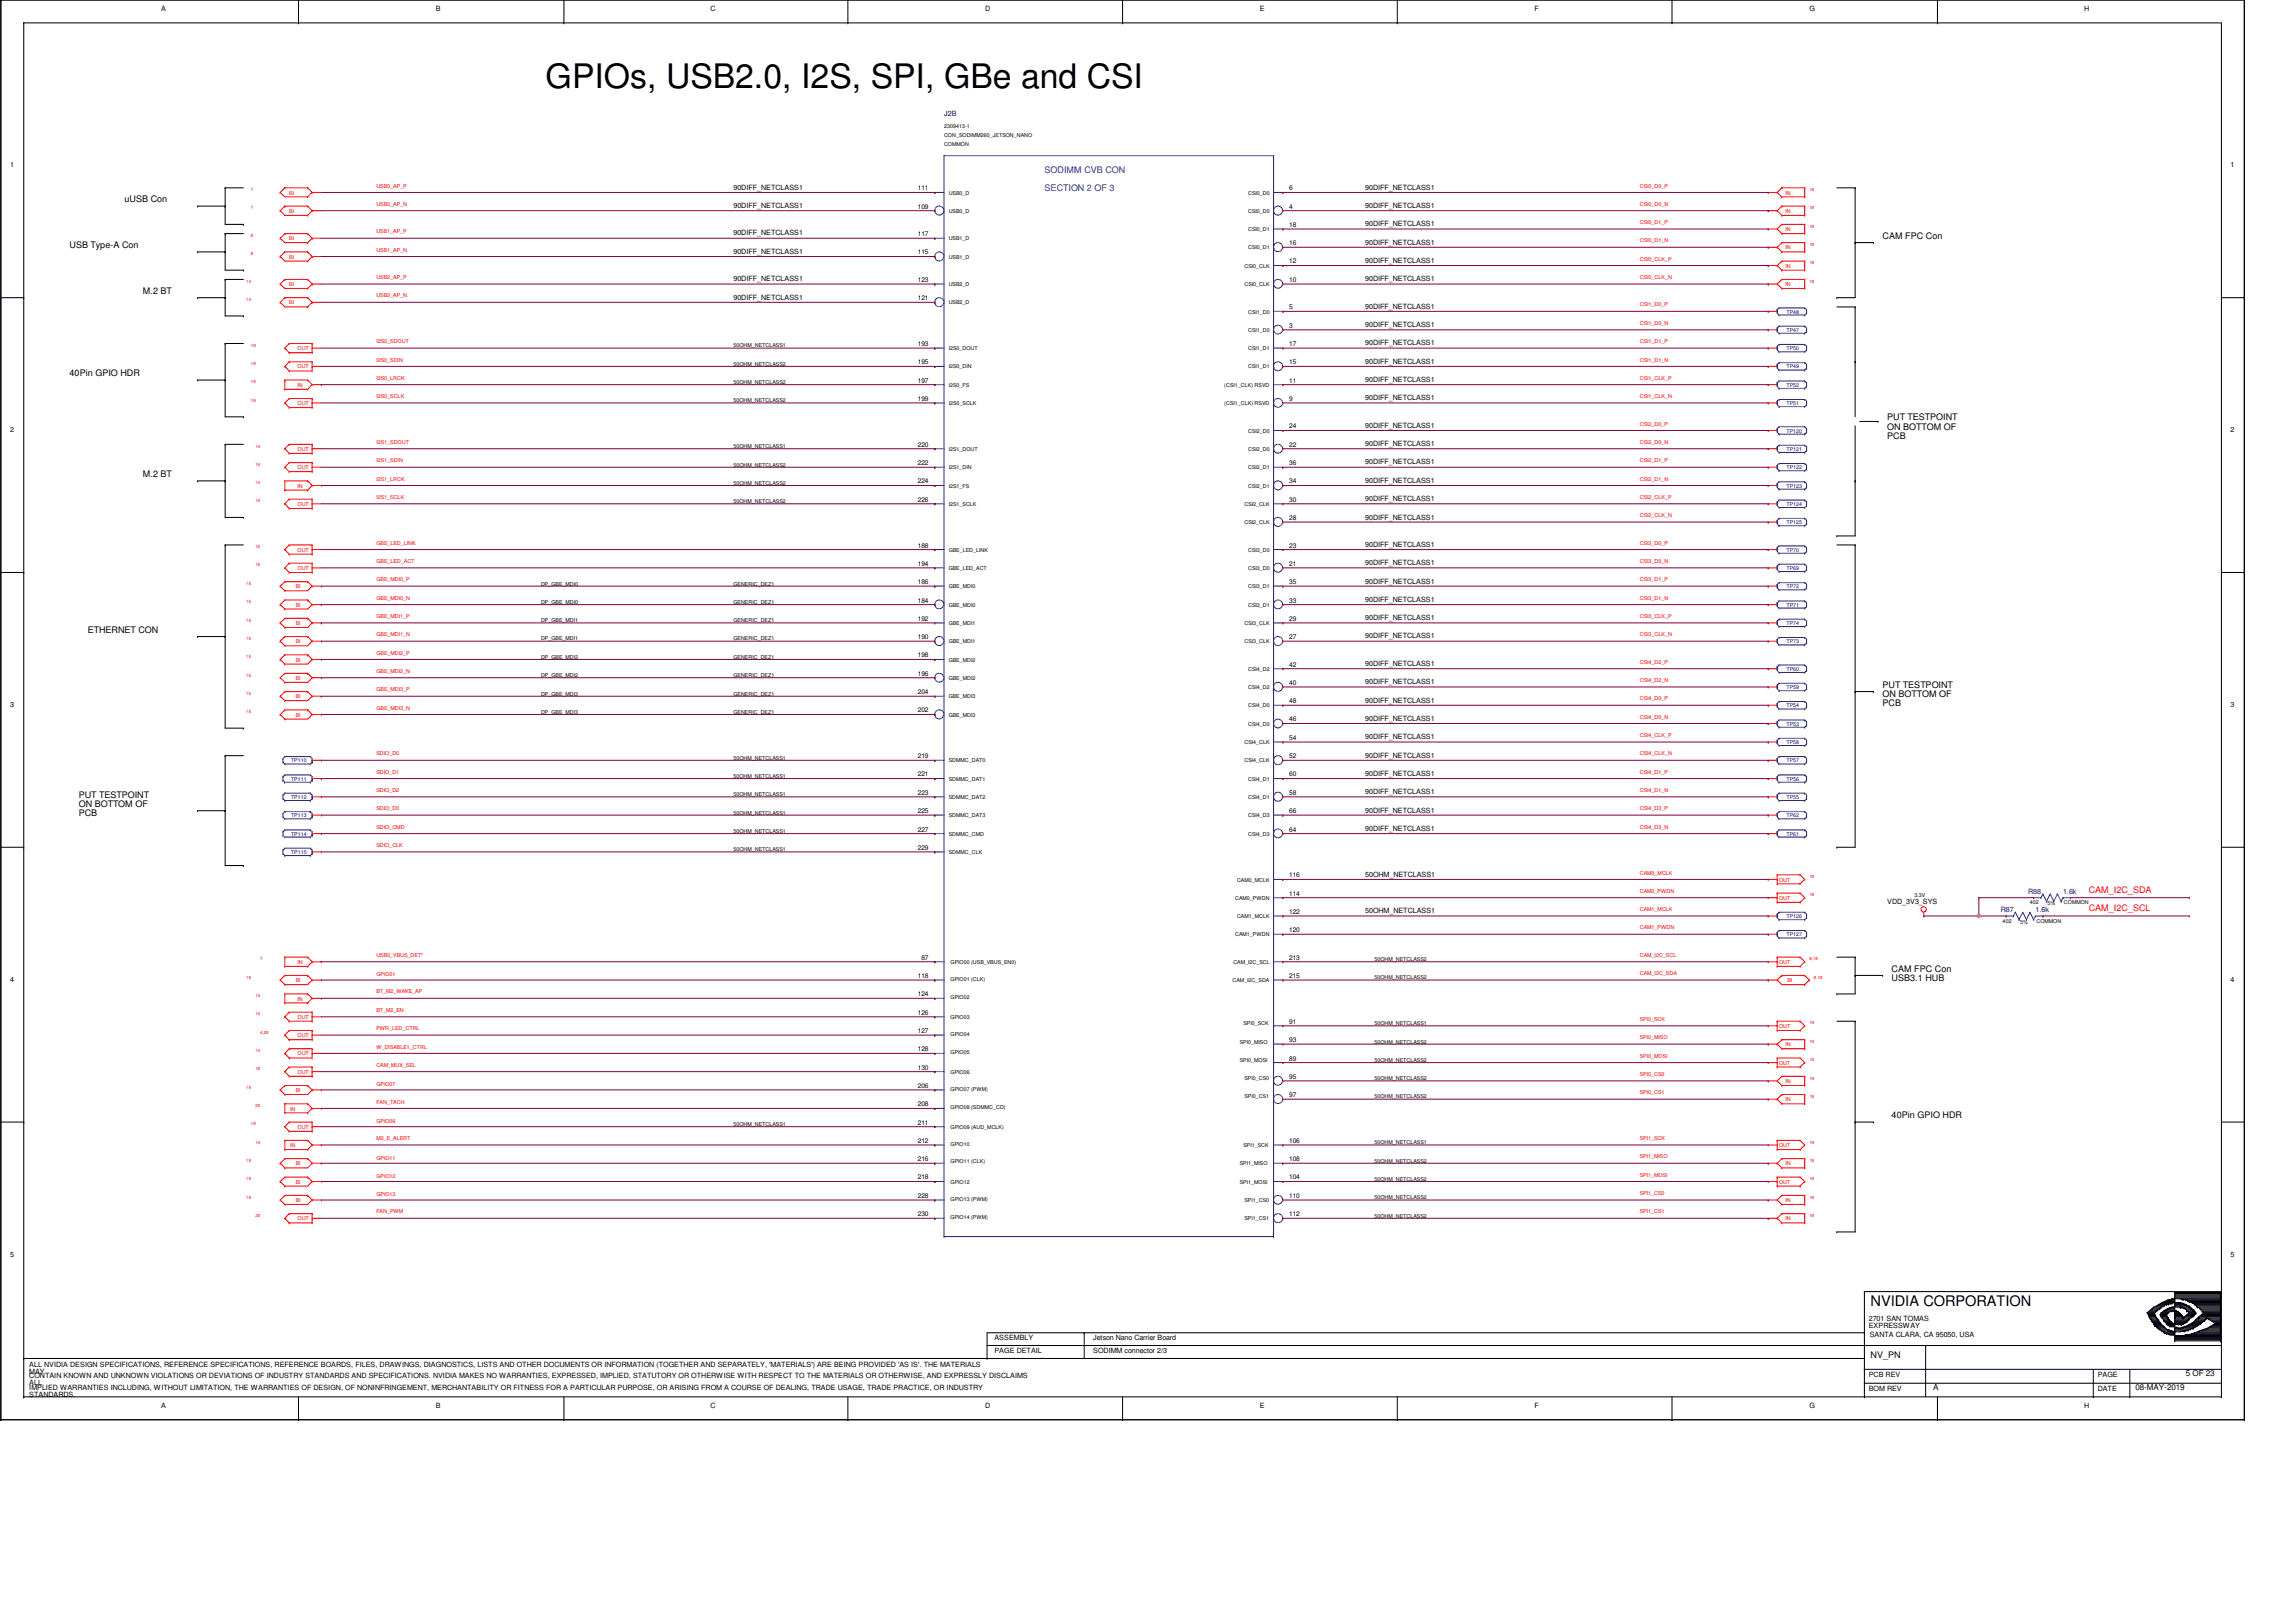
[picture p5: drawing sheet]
<svg xmlns="http://www.w3.org/2000/svg" width="420mm" height="297mm" viewBox="0 0 420 297" stroke-linecap="round" stroke-linejoin="round" font-family="sans-serif">
<defs><g id="words">
<text font-size="6.2" x="99.9" y="16.1">GPIOs, USB2.0, I2S, SPI, GBe and CSI</text>
<text font-size="2.7" x="342.5" y="239">NVIDIA CORPORATION</text>
<g font-size="1.7" fill="#00f">
<text x="191.3" y="35">SECTION 2 OF 3</text>
<text x="191.3" y="31.7">SODIMM CVB CON</text>
</g>
<g font-size="1.7">
<text x="22.8" y="37">uUSB Con</text>
<text x="12.7" y="45.4">USB Type-A Con</text>
<text x="344.7" y="43.7">CAM FPC Con</text>
<text x="26.2" y="53.8">M.2 BT</text>
<text x="12.7" y="68.9">40Pin GPIO HDR</text>
<text x="345.5" y="76.9">PUT TESTPOINT</text>
<text x="345.5" y="78.6">ON BOTTOM OF</text>
<text x="345.5" y="80.3">PCB</text>
<text x="26.2" y="87.3">M.2 BT</text>
<text x="16.1" y="115.8">ETHERNET CON</text>
<text x="344.7" y="125.9">PUT TESTPOINT</text>
<text x="344.7" y="129.2">PCB</text>
<text x="344.7" y="127.6">ON BOTTOM OF</text>
<text x="14.4" y="149.4">PCB</text>
<text x="14.4" y="147.7">ON BOTTOM OF</text>
<text x="14.4" y="146">PUT TESTPOINT</text>
<text x="346.3" y="177.8">CAM FPC Con</text>
<text x="346.3" y="179.5">USB3.1 HUB</text>
<text x="346.3" y="204.7">40Pin GPIO HDR</text>
<text x="342.5" y="248.6">NV_PN</text>
</g>
<g font-size="1.7" fill="#f00">
<text x="382.4" y="166.8">CAM_I2C_SCL</text>
<text x="382.4" y="163.4">CAM_I2C_SDA</text>
</g>
<g font-size="1.5">
<text x="400.2" y="251.8">5 OF 23</text>
<text x="353.9" y="254.3">A</text>
<text x="390.9" y="254.3">08-MAY-2019</text>
</g>
<g font-size="1.3">
<text x="29.5" y="2">A</text>
<text x="79.8" y="2">B</text>
<text x="130.1" y="2">C</text>
<text x="180.4" y="2">D</text>
<text x="230.7" y="2">E</text>
<text x="281" y="2">F</text>
<text x="331.2" y="2">G</text>
<text x="381.5" y="2">H</text>
<text x="1.9" y="30.5">1</text>
<text x="134.3" y="34.7">90DIFF_NETCLASS1</text>
<text x="249.9" y="34.7">90DIFF_NETCLASS1</text>
<text x="408.4" y="30.5">1</text>
<text x="134.3" y="38.1">90DIFF_NETCLASS1</text>
<text x="249.9" y="38.1">90DIFF_NETCLASS1</text>
<text x="249.9" y="41.4">90DIFF_NETCLASS1</text>
<text x="134.3" y="46.4">90DIFF_NETCLASS1</text>
<text x="134.3" y="43.1">90DIFF_NETCLASS1</text>
<text x="249.9" y="44.8">90DIFF_NETCLASS1</text>
<text x="134.3" y="51.5">90DIFF_NETCLASS1</text>
<text x="249.9" y="51.5">90DIFF_NETCLASS1</text>
<text x="249.9" y="48.1">90DIFF_NETCLASS1</text>
<text x="134.3" y="54.8">90DIFF_NETCLASS1</text>
<text x="249.9" y="59.9">90DIFF_NETCLASS1</text>
<text x="249.9" y="56.5">90DIFF_NETCLASS1</text>
<text x="249.9" y="63.2">90DIFF_NETCLASS1</text>
<text x="249.9" y="69.9">90DIFF_NETCLASS1</text>
<text x="249.9" y="66.5">90DIFF_NETCLASS1</text>
<text x="249.9" y="73.3">90DIFF_NETCLASS1</text>
<text x="1.9" y="79.1">2</text>
<text x="249.9" y="81.7">90DIFF_NETCLASS1</text>
<text x="249.9" y="78.3">90DIFF_NETCLASS1</text>
<text x="408.4" y="79.1">2</text>
<text x="249.9" y="88.3">90DIFF_NETCLASS1</text>
<text x="249.9" y="85">90DIFF_NETCLASS1</text>
<text x="249.9" y="95.1">90DIFF_NETCLASS1</text>
<text x="249.9" y="91.7">90DIFF_NETCLASS1</text>
<text x="249.9" y="100.1">90DIFF_NETCLASS1</text>
<text x="249.9" y="103.5">90DIFF_NETCLASS1</text>
<text x="249.9" y="106.8">90DIFF_NETCLASS1</text>
<text x="249.9" y="113.5">90DIFF_NETCLASS1</text>
<text x="249.9" y="110.2">90DIFF_NETCLASS1</text>
<text x="249.9" y="116.8">90DIFF_NETCLASS1</text>
<text x="249.9" y="125.2">90DIFF_NETCLASS1</text>
<text x="249.9" y="121.9">90DIFF_NETCLASS1</text>
<text x="1.9" y="129.4">3</text>
<text x="249.9" y="132">90DIFF_NETCLASS1</text>
<text x="249.9" y="128.6">90DIFF_NETCLASS1</text>
<text x="408.4" y="129.4">3</text>
<text x="249.9" y="135.3">90DIFF_NETCLASS1</text>
<text x="249.9" y="138.6">90DIFF_NETCLASS1</text>
<text x="249.9" y="142">90DIFF_NETCLASS1</text>
<text x="249.9" y="145.4">90DIFF_NETCLASS1</text>
<text x="249.9" y="148.7">90DIFF_NETCLASS1</text>
<text x="249.9" y="152.1">90DIFF_NETCLASS1</text>
<text x="249.9" y="160.4">50OHM_NETCLASS1</text>
<text x="249.9" y="167.1">50OHM_NETCLASS1</text>
<text x="345.5" y="165.5">VDD_3V3_SYS</text>
<text x="1.9" y="179.7">4</text>
<text x="408.4" y="179.7">4</text>
<text x="1.9" y="230">5</text>
<text x="408.4" y="230">5</text>
<text x="182.1" y="245.3">ASSEMBLY</text>
<text x="200.1" y="245.3">Jetson Nano Carrier Board</text>
<text x="342.1" y="241.8">2701 SAN TOMAS</text>
<text x="342.1" y="243.1">EXPRESSWAY</text>
<text x="342.3" y="244.8">SANTA CLARA, CA 95050, USA</text>
<text x="5.4" y="250.1">ALL NVIDIA DESIGN SPECIFICATIONS, REFERENCE SPECIFICATIONS, REFERENCE BOARDS, FILES, DRAWINGS, DIAGNOSTICS, LISTS AND OTHER DOCUMENTS OR INFORMATION (TOGETHER AND SEPARATELY, 'MATERIALS') ARE BEING PROVIDED 'AS IS'. THE MATERIALS</text>
<text x="5.4" y="251.5">MAY</text>
<text x="182.1" y="247.6">PAGE DETAIL</text>
<text x="200.1" y="247.6">SODIMM connector 2/3</text>
<text x="342.1" y="252">PCB REV</text>
<text x="384" y="252">PAGE</text>
<text x="5.4" y="252.1">CONTAIN KNOWN AND UNKNOWN VIOLATIONS OR DEVIATIONS OF INDUSTRY STANDARDS AND SPECIFICATIONS. NVIDIA MAKES NO WARRANTIES, EXPRESSED, IMPLIED, STATUTORY OR OTHERWISE WITH RESPECT TO THE MATERIALS OR OTHERWISE, AND EXPRESSLY DISCLAIMS</text>
<text x="5.4" y="253.5">ALL</text>
<text x="5.4" y="254.3">IMPLIED WARRANTIES INCLUDING, WITHOUT LIMITATION, THE WARRANTIES OF DESIGN, OF NONINFRINGEMENT, MERCHANTABILITY OR FITNESS FOR A PARTICULAR PURPOSE, OR ARISING FROM A COURSE OF DEALING, TRADE USAGE, TRADE PRACTICE, OR INDUSTRY</text>
<text x="5.4" y="255.7">STANDARDS.</text>
<text x="29.5" y="257.7">A</text>
<text x="79.8" y="257.7">B</text>
<text x="130.1" y="257.7">C</text>
<text x="180.4" y="257.7">D</text>
<text x="230.7" y="257.7">E</text>
<text x="281" y="257.7">F</text>
<text x="331.2" y="257.7">G</text>
<text x="342.1" y="254.5">BOM REV</text>
<text x="381.5" y="257.7">H</text>
<text x="384" y="254.5">DATE</text>
</g>
<g font-size="1.3" fill="#000080">
<text x="172.8" y="21.3">J2B</text>
<text x="366.3" y="167">R87</text>
<text x="371.3" y="163.6">R88</text>
<text x="372.6" y="167">1.6k</text>
<text x="377.7" y="163.6">1.6k</text>
</g>
<g font-size="1.2">
<text x="168.1" y="34.8">111</text>
<text x="236" y="34.8">6</text>
<text x="168.1" y="38.2">109</text>
<text x="236" y="38.2">4</text>
<text x="236" y="41.5">18</text>
<text x="168.1" y="46.6">115</text>
<text x="168.1" y="43.2">117</text>
<text x="236" y="44.9">16</text>
<text x="168.1" y="51.6">123</text>
<text x="236" y="51.6">10</text>
<text x="236" y="48.2">12</text>
<text x="168.1" y="54.9">121</text>
<text x="236" y="60">3</text>
<text x="236" y="56.6">5</text>
<text x="168.1" y="63.3">193</text>
<text x="236" y="63.3">17</text>
<text x="168.1" y="66.7">195</text>
<text x="168.1" y="70">197</text>
<text x="236" y="70">11</text>
<text x="236" y="66.7">15</text>
<text x="168.1" y="73.4">199</text>
<text x="236" y="73.4">9</text>
<text x="168.1" y="81.7">220</text>
<text x="236" y="81.7">22</text>
<text x="236" y="78.4">24</text>
<text x="168.1" y="85.1">222</text>
<text x="168.1" y="88.5">224</text>
<text x="236" y="88.5">34</text>
<text x="236" y="85.1">36</text>
<text x="168.1" y="91.8">226</text>
<text x="236" y="95.2">28</text>
<text x="236" y="91.8">30</text>
<text x="168.1" y="100.2">188</text>
<text x="236" y="100.2">23</text>
<text x="168.1" y="106.9">186</text>
<text x="168.1" y="103.5">194</text>
<text x="236" y="103.5">21</text>
<text x="236" y="106.9">35</text>
<text x="168.1" y="110.3">184</text>
<text x="168.1" y="113.6">192</text>
<text x="236" y="113.6">29</text>
<text x="236" y="110.3">33</text>
<text x="168.1" y="117">190</text>
<text x="236" y="117">27</text>
<text x="168.1" y="123.7">196</text>
<text x="168.1" y="120.3">198</text>
<text x="236" y="125.3">40</text>
<text x="236" y="122">42</text>
<text x="168.1" y="130.4">202</text>
<text x="168.1" y="127">204</text>
<text x="236" y="128.7">48</text>
<text x="236" y="132">46</text>
<text x="236" y="135.4">54</text>
<text x="168.1" y="138.8">219</text>
<text x="168.1" y="142.1">221</text>
<text x="236" y="138.8">52</text>
<text x="236" y="142.1">60</text>
<text x="168.1" y="145.5">223</text>
<text x="168.1" y="148.8">225</text>
<text x="236" y="145.5">58</text>
<text x="236" y="148.8">66</text>
<text x="168.1" y="152.2">227</text>
<text x="168.1" y="155.5">229</text>
<text x="236" y="152.2">64</text>
<text x="236" y="160.6">116</text>
<text x="236" y="163.9">114</text>
<text x="236" y="167.3">122</text>
<text x="236" y="170.6">120</text>
<text x="168.1" y="179">118</text>
<text x="168.7" y="175.6">87</text>
<text x="236" y="175.6">213</text>
<text x="236" y="179">215</text>
<text x="168.1" y="182.3">124</text>
<text x="168.1" y="185.7">126</text>
<text x="168.1" y="189.1">127</text>
<text x="236" y="187.4">91</text>
<text x="236" y="190.7">93</text>
<text x="168.1" y="192.4">128</text>
<text x="168.1" y="195.7">130</text>
<text x="236" y="194.1">89</text>
<text x="236" y="197.4">95</text>
<text x="168.1" y="199.1">206</text>
<text x="168.1" y="202.5">208</text>
<text x="236" y="200.8">97</text>
<text x="168.1" y="205.8">211</text>
<text x="168.1" y="209.2">212</text>
<text x="236" y="209.2">106</text>
<text x="168.1" y="212.5">216</text>
<text x="168.1" y="215.9">218</text>
<text x="236" y="215.9">104</text>
<text x="236" y="212.5">108</text>
<text x="168.1" y="219.2">228</text>
<text x="236" y="219.2">110</text>
<text x="168.1" y="222.6">230</text>
<text x="236" y="222.6">112</text>
</g>
<g font-size="1">
<text x="172.8" y="23.4">2309413-1</text>
<text x="172.8" y="26.7">COMMON</text>
<text x="172.8" y="25">CON_SODIMM260_JETSON_NANO</text>
<text x="173.7" y="35.6">USB0_D</text>
<text x="228.5" y="35.6">CSI0_D0</text>
<text x="173.7" y="38.9">USB0_D</text>
<text x="228.5" y="38.9">CSI0_D0</text>
<text x="173.7" y="47.3">USB1_D</text>
<text x="173.7" y="44">USB1_D</text>
<text x="228.5" y="45.6">CSI0_D1</text>
<text x="228.5" y="42.3">CSI0_D1</text>
<text x="173.7" y="52.4">USB2_D</text>
<text x="227.8" y="52.4">CSI0_CLK</text>
<text x="227.8" y="49">CSI0_CLK</text>
<text x="173.7" y="55.7">USB2_D</text>
<text x="228.5" y="57.4">CSI1_D0</text>
<text x="134.3" y="63.6">50OHM_NETCLASS1</text>
<text x="173.7" y="64.1">I2S0_DOUT</text>
<text x="228.5" y="60.7">CSI1_D0</text>
<text x="228.5" y="64.1">CSI1_D1</text>
<text x="134.3" y="70.3">50OHM_NETCLASS2</text>
<text x="134.3" y="66.9">50OHM_NETCLASS2</text>
<text x="173.7" y="67.4">I2S0_DIN</text>
<text x="173.7" y="70.8">I2S0_FS</text>
<text x="224.1" y="70.8">(CSI1_CLK) RSVD</text>
<text x="228.5" y="67.4">CSI1_D1</text>
<text x="134.3" y="73.7">50OHM_NETCLASS2</text>
<text x="173.7" y="74.2">I2S0_SCLK</text>
<text x="224.1" y="74.2">(CSI1_CLK) RSVD</text>
<text x="134.3" y="82">50OHM_NETCLASS1</text>
<text x="173.7" y="82.5">I2S1_DOUT</text>
<text x="228.5" y="82.5">CSI2_D0</text>
<text x="228.5" y="79.2">CSI2_D0</text>
<text x="134.3" y="88.7">50OHM_NETCLASS2</text>
<text x="134.3" y="85.4">50OHM_NETCLASS2</text>
<text x="173.7" y="85.9">I2S1_DIN</text>
<text x="173.7" y="89.2">I2S1_FS</text>
<text x="228.5" y="89.2">CSI2_D1</text>
<text x="228.5" y="85.9">CSI2_D1</text>
<text x="134.3" y="92.1">50OHM_NETCLASS2</text>
<text x="173.7" y="92.6">I2S1_SCLK</text>
<text x="227.8" y="95.9">CSI2_CLK</text>
<text x="227.8" y="92.6">CSI2_CLK</text>
<text x="173.7" y="101">GBE_LED_LINK</text>
<text x="228.5" y="101">CSI3_D0</text>
<text x="99" y="107.2">DP_GBE_MDI0</text>
<text x="134.3" y="107.2">GENERIC_DEZ1</text>
<text x="173.7" y="107.7">GBE_MDI0</text>
<text x="173.7" y="104.3">GBE_LED_ACT</text>
<text x="228.5" y="104.3">CSI3_D0</text>
<text x="228.5" y="107.7">CSI3_D1</text>
<text x="99" y="110.5">DP_GBE_MDI0</text>
<text x="99" y="113.9">DP_GBE_MDI1</text>
<text x="134.3" y="110.5">GENERIC_DEZ1</text>
<text x="134.3" y="113.9">GENERIC_DEZ1</text>
<text x="173.7" y="111">GBE_MDI0</text>
<text x="228.5" y="111">CSI3_D1</text>
<text x="99" y="117.2">DP_GBE_MDI1</text>
<text x="134.3" y="117.2">GENERIC_DEZ1</text>
<text x="173.7" y="117.7">GBE_MDI1</text>
<text x="173.7" y="114.4">GBE_MDI1</text>
<text x="227.8" y="117.7">CSI3_CLK</text>
<text x="227.8" y="114.4">CSI3_CLK</text>
<text x="99" y="124">DP_GBE_MDI2</text>
<text x="99" y="120.6">DP_GBE_MDI2</text>
<text x="134.3" y="124">GENERIC_DEZ1</text>
<text x="134.3" y="120.6">GENERIC_DEZ1</text>
<text x="173.7" y="124.5">GBE_MDI2</text>
<text x="173.7" y="121.1">GBE_MDI2</text>
<text x="228.5" y="122.8">CSI4_D2</text>
<text x="99" y="130.6">DP_GBE_MDI3</text>
<text x="99" y="127.3">DP_GBE_MDI3</text>
<text x="134.3" y="130.6">GENERIC_DEZ1</text>
<text x="134.3" y="127.3">GENERIC_DEZ1</text>
<text x="173.7" y="131.1">GBE_MDI3</text>
<text x="173.7" y="127.8">GBE_MDI3</text>
<text x="228.5" y="126.1">CSI4_D2</text>
<text x="228.5" y="129.5">CSI4_D0</text>
<text x="227.8" y="136.2">CSI4_CLK</text>
<text x="228.5" y="132.8">CSI4_D0</text>
<text x="134.3" y="139">50OHM_NETCLASS1</text>
<text x="134.3" y="142.4">50OHM_NETCLASS1</text>
<text x="173.7" y="139.5">SDMMC_DAT0</text>
<text x="173.7" y="142.9">SDMMC_DAT1</text>
<text x="227.8" y="139.5">CSI4_CLK</text>
<text x="228.5" y="142.9">CSI4_D1</text>
<text x="134.3" y="145.7">50OHM_NETCLASS1</text>
<text x="134.3" y="149.1">50OHM_NETCLASS1</text>
<text x="173.7" y="146.2">SDMMC_DAT2</text>
<text x="173.7" y="149.6">SDMMC_DAT3</text>
<text x="228.5" y="146.2">CSI4_D1</text>
<text x="228.5" y="149.6">CSI4_D3</text>
<text x="134.3" y="155.8">50OHM_NETCLASS1</text>
<text x="134.3" y="152.4">50OHM_NETCLASS1</text>
<text x="173.7" y="153">SDMMC_CMD</text>
<text x="228.5" y="153">CSI4_D3</text>
<text x="173.7" y="156.3">SDMMC_CLK</text>
<text x="226.5" y="161.3">CAM0_MCLK</text>
<text x="226.1" y="164.7">CAM0_PWDN</text>
<text x="350.5" y="164.2">3.3V</text>
<text x="371.6" y="165.5">402</text>
<text x="374.9" y="165.7">5%</text>
<text x="377.9" y="165.5">COMMON</text>
<text x="226.1" y="171.4">CAM1_PWDN</text>
<text x="226.5" y="168">CAM1_MCLK</text>
<text x="366.6" y="168.9">402</text>
<text x="369.8" y="169">5%</text>
<text x="372.8" y="168.9">COMMON</text>
<text x="174" y="176.4">GPIO00 (USB_VBUS_EN0)</text>
<text x="174" y="179.6">GPIO01 (CLK)</text>
<text x="225.6" y="179.7">CAM_I2C_SDA</text>
<text x="225.8" y="176.4">CAM_I2C_SCL</text>
<text x="251.6" y="175.9">50OHM_NETCLASS2</text>
<text x="251.6" y="179.2">50OHM_NETCLASS2</text>
<text x="174" y="182.8">GPIO02</text>
<text x="174" y="186.5">GPIO03</text>
<text x="174" y="189.7">GPIO04</text>
<text x="227" y="191">SPI0_MISO</text>
<text x="227.7" y="187.6">SPI0_SCK</text>
<text x="251.6" y="191">50OHM_NETCLASS2</text>
<text x="251.6" y="187.6">50OHM_NETCLASS1</text>
<text x="174" y="192.8">GPIO05</text>
<text x="174" y="196.5">GPIO06</text>
<text x="227" y="194.4">SPI0_MOSI</text>
<text x="227.8" y="197.7">SPI0_CS0</text>
<text x="251.6" y="197.7">50OHM_NETCLASS2</text>
<text x="251.6" y="194.4">50OHM_NETCLASS2</text>
<text x="174" y="199.7">GPIO07 (PWM)</text>
<text x="174" y="202.9">GPIO08 (SDMMC_CD)</text>
<text x="227.8" y="201">SPI0_CS1</text>
<text x="251.6" y="201">50OHM_NETCLASS2</text>
<text x="134.3" y="206.1">50OHM_NETCLASS1</text>
<text x="174" y="206.6">GPIO09 (AUD_MCLK)</text>
<text x="174" y="209.8">GPIO10</text>
<text x="227.7" y="209.9">SPI1_SCK</text>
<text x="251.6" y="209.4">50OHM_NETCLASS1</text>
<text x="174" y="212.9">GPIO11 (CLK)</text>
<text x="227" y="213.3">SPI1_MISO</text>
<text x="251.6" y="212.8">50OHM_NETCLASS2</text>
<text x="174" y="216.7">GPIO12</text>
<text x="174" y="219.8">GPIO13 (PWM)</text>
<text x="227" y="216.7">SPI1_MOSI</text>
<text x="227.8" y="220">SPI1_CS0</text>
<text x="251.6" y="219.5">50OHM_NETCLASS2</text>
<text x="251.6" y="216.2">50OHM_NETCLASS2</text>
<text x="174" y="223">GPIO14 (PWM)</text>
<text x="227.8" y="223.4">SPI1_CS1</text>
<text x="251.6" y="222.8">50OHM_NETCLASS2</text>
</g>
<g font-size="1" fill="#f00">
<text x="52.9" y="35.6">BI</text>
<text x="68.9" y="34.3">USB0_AP_P</text>
<text x="300.2" y="34.3">CSI0_D0_P</text>
<text x="326.9" y="35.6">IN</text>
<text x="52.9" y="38.9">BI</text>
<text x="68.9" y="37.7">USB0_AP_N</text>
<text x="300.2" y="37.7">CSI0_D0_N</text>
<text x="300.2" y="41">CSI0_D1_P</text>
<text x="326.9" y="38.9">IN</text>
<text x="52.9" y="47.3">BI</text>
<text x="52.9" y="44">BI</text>
<text x="68.9" y="46.1">USB1_AP_N</text>
<text x="68.9" y="42.7">USB1_AP_P</text>
<text x="300.2" y="47.7">CSI0_CLK_P</text>
<text x="300.2" y="44.4">CSI0_D1_N</text>
<text x="326.9" y="45.6">IN</text>
<text x="326.9" y="42.3">IN</text>
<text x="52.9" y="52.4">BI</text>
<text x="68.9" y="51.1">USB2_AP_P</text>
<text x="300.2" y="51.1">CSI0_CLK_N</text>
<text x="326.9" y="52.4">IN</text>
<text x="326.9" y="49">IN</text>
<text x="52.9" y="55.7">BI</text>
<text x="68.9" y="54.4">USB2_AP_N</text>
<text x="300.2" y="59.5">CSI1_D0_N</text>
<text x="300.2" y="56.1">CSI1_D0_P</text>
<text x="54.5" y="64.1">OUT</text>
<text x="68.9" y="62.8">I2S0_SDOUT</text>
<text x="300.2" y="62.8">CSI1_D1_P</text>
<text x="54.5" y="70.8">IN</text>
<text x="54.5" y="67.4">OUT</text>
<text x="68.9" y="69.5">I2S0_LRCK</text>
<text x="68.9" y="66.2">I2S0_SDIN</text>
<text x="300.2" y="69.5">CSI1_CLK_P</text>
<text x="300.2" y="66.2">CSI1_D1_N</text>
<text x="54.5" y="74.2">OUT</text>
<text x="68.9" y="72.9">I2S0_SCLK</text>
<text x="300.2" y="72.9">CSI1_CLK_N</text>
<text x="300.2" y="77.9">CSI2_D0_P</text>
<text x="54.5" y="82.5">OUT</text>
<text x="68.9" y="81.2">I2S1_SDOUT</text>
<text x="300.2" y="81.2">CSI2_D0_N</text>
<text x="54.5" y="89.2">IN</text>
<text x="54.5" y="85.9">OUT</text>
<text x="68.9" y="88">I2S1_LRCK</text>
<text x="68.9" y="84.6">I2S1_SDIN</text>
<text x="300.2" y="88">CSI2_D1_N</text>
<text x="300.2" y="84.6">CSI2_D1_P</text>
<text x="54.5" y="92.6">OUT</text>
<text x="68.9" y="91.3">I2S1_SCLK</text>
<text x="300.2" y="94.7">CSI2_CLK_N</text>
<text x="300.2" y="91.3">CSI2_CLK_P</text>
<text x="54.5" y="101">OUT</text>
<text x="68.9" y="99.7">GBE_LED_LINK</text>
<text x="300.2" y="99.7">CSI3_D0_P</text>
<text x="54.1" y="107.7">BI</text>
<text x="54.5" y="104.3">OUT</text>
<text x="68.9" y="103">GBE_LED_ACT</text>
<text x="68.9" y="106.4">GBE_MDI0_P</text>
<text x="300.2" y="103">CSI3_D0_N</text>
<text x="300.2" y="106.4">CSI3_D1_P</text>
<text x="54.1" y="111">BI</text>
<text x="68.9" y="109.8">GBE_MDI0_N</text>
<text x="68.9" y="113.1">GBE_MDI1_P</text>
<text x="300.2" y="113.1">CSI3_CLK_P</text>
<text x="300.2" y="109.8">CSI3_D1_N</text>
<text x="54.1" y="117.7">BI</text>
<text x="54.1" y="114.4">BI</text>
<text x="68.9" y="116.5">GBE_MDI1_N</text>
<text x="68.9" y="119.8">GBE_MDI2_P</text>
<text x="300.2" y="116.5">CSI3_CLK_N</text>
<text x="54.1" y="124.5">BI</text>
<text x="54.1" y="121.1">BI</text>
<text x="68.9" y="123.1">GBE_MDI2_N</text>
<text x="300.2" y="124.8">CSI4_D2_N</text>
<text x="300.2" y="121.5">CSI4_D2_P</text>
<text x="54.1" y="131.1">BI</text>
<text x="54.1" y="127.8">BI</text>
<text x="68.9" y="129.9">GBE_MDI3_N</text>
<text x="68.9" y="126.5">GBE_MDI3_P</text>
<text x="300.2" y="131.5">CSI4_D0_N</text>
<text x="300.2" y="128.2">CSI4_D0_P</text>
<text x="300.2" y="134.9">CSI4_CLK_P</text>
<text x="68.9" y="138.3">SDIO_D0</text>
<text x="68.9" y="141.6">SDIO_D1</text>
<text x="300.2" y="138.3">CSI4_CLK_N</text>
<text x="300.2" y="141.6">CSI4_D1_P</text>
<text x="68.9" y="144.9">SDIO_D2</text>
<text x="68.9" y="148.3">SDIO_D3</text>
<text x="300.2" y="144.9">CSI4_D1_N</text>
<text x="300.2" y="148.3">CSI4_D3_P</text>
<text x="68.9" y="155">SDIO_CLK</text>
<text x="68.9" y="151.7">SDIO_CMD</text>
<text x="300.2" y="151.7">CSI4_D3_N</text>
<text x="300.2" y="160.1">CAM0_MCLK</text>
<text x="325.7" y="161.3">OUT</text>
<text x="300.2" y="163.4">CAM0_PWDN</text>
<text x="300.2" y="166.8">CAM1_MCLK</text>
<text x="325.7" y="164.7">OUT</text>
<text x="300.2" y="170.1">CAM1_PWDN</text>
<text x="54.1" y="179.7">BI</text>
<text x="54.5" y="176.4">IN</text>
<text x="68.9" y="178.7">GPIO01</text>
<text x="68.9" y="175.1">USB0_VBUS_DET*</text>
<text x="300.2" y="175.1">CAM_I2C_SCL</text>
<text x="300.2" y="178.5">CAM_I2C_SDA</text>
<text x="325.7" y="176.4">OUT</text>
<text x="327.2" y="179.7">BI</text>
<text x="54.5" y="183.1">IN</text>
<text x="68.9" y="185.2">BT_M2_EN</text>
<text x="68.9" y="181.8">BT_M2_WAKE_AP</text>
<text x="54.5" y="189.8">OUT</text>
<text x="54.5" y="186.5">OUT</text>
<text x="68.9" y="188.6">PWR_LED_CTRL</text>
<text x="68.9" y="191.9">W_DISABLE1_CTRL</text>
<text x="300.2" y="190.2">SPI0_MISO</text>
<text x="300.2" y="186.9">SPI0_SCK</text>
<text x="325.7" y="188.1">OUT</text>
<text x="326.9" y="191.5">IN</text>
<text x="54.5" y="196.5">OUT</text>
<text x="54.5" y="193.2">OUT</text>
<text x="68.9" y="195.2">CAM_MUX_SEL</text>
<text x="300.2" y="196.9">SPI0_CS0</text>
<text x="300.2" y="193.6">SPI0_MOSI</text>
<text x="325.7" y="194.9">OUT</text>
<text x="53.1" y="203.2">IN</text>
<text x="54.1" y="199.9">BI</text>
<text x="68.9" y="202">FAN_TACH</text>
<text x="68.9" y="198.8">GPIO07</text>
<text x="300.2" y="200.3">SPI0_CS1</text>
<text x="326.9" y="201.5">IN</text>
<text x="326.9" y="198.2">IN</text>
<text x="53.1" y="209.9">IN</text>
<text x="54.5" y="206.6">OUT</text>
<text x="68.9" y="205.5">GPIO09</text>
<text x="68.9" y="208.7">M2_E_ALERT</text>
<text x="300.2" y="208.7">SPI1_SCK</text>
<text x="325.7" y="209.9">OUT</text>
<text x="54.1" y="213.3">BI</text>
<text x="68.9" y="212.2">GPIO11</text>
<text x="68.9" y="215.6">GPIO12</text>
<text x="300.2" y="212">SPI1_MISO</text>
<text x="300.2" y="215.3">SPI1_MOSI</text>
<text x="326.9" y="213.3">IN</text>
<text x="54.1" y="220">BI</text>
<text x="54.1" y="216.7">BI</text>
<text x="68.9" y="218.9">GPIO13</text>
<text x="300.2" y="218.7">SPI1_CS0</text>
<text x="325.7" y="216.7">OUT</text>
<text x="326.9" y="220">IN</text>
<text x="54.5" y="223.4">OUT</text>
<text x="68.9" y="222.1">FAN_PWM</text>
<text x="300.2" y="222.1">SPI1_CS1</text>
<text x="326.9" y="223.4">IN</text>
</g>
<g font-size="1" fill="#000080">
<text x="327.1" y="57.4">TP48</text>
<text x="327.1" y="64.1">TP50</text>
<text x="327.1" y="60.7">TP47</text>
<text x="327.1" y="70.8">TP52</text>
<text x="327.1" y="67.4">TP49</text>
<text x="327.1" y="74.2">TP51</text>
<text x="327.1" y="79.2">TP120</text>
<text x="327.1" y="82.5">TP121</text>
<text x="327.1" y="85.9">TP122</text>
<text x="327.1" y="89.2">TP123</text>
<text x="327.1" y="92.6">TP124</text>
<text x="327.1" y="95.9">TP125</text>
<text x="327.1" y="101">TP70</text>
<text x="327.1" y="107.7">TP72</text>
<text x="327.1" y="104.3">TP69</text>
<text x="327.1" y="111">TP71</text>
<text x="327.1" y="117.7">TP73</text>
<text x="327.1" y="114.4">TP74</text>
<text x="327.1" y="122.8">TP60</text>
<text x="327.1" y="129.5">TP54</text>
<text x="327.1" y="126.1">TP59</text>
<text x="327.1" y="136.2">TP58</text>
<text x="327.1" y="132.8">TP53</text>
<text x="53.3" y="142.9">TP111</text>
<text x="53.3" y="139.5">TP110</text>
<text x="327.1" y="142.9">TP56</text>
<text x="327.1" y="139.5">TP57</text>
<text x="53.3" y="149.6">TP113</text>
<text x="53.3" y="146.2">TP112</text>
<text x="327.1" y="149.6">TP62</text>
<text x="327.1" y="146.2">TP55</text>
<text x="53.3" y="153">TP114</text>
<text x="327.1" y="153">TP61</text>
<text x="53.3" y="156.3">TP115</text>
<text x="327.1" y="168">TP126</text>
<text x="327.1" y="171.4">TP127</text>
</g>
<g font-size=".8" fill="#f00">
<text x="45.9" y="35">7</text>
<text x="331.2" y="35">18</text>
<text x="45.9" y="38.3">7</text>
<text x="331.2" y="41.7">18</text>
<text x="331.2" y="38.3">18</text>
<text x="45.9" y="46.7">8</text>
<text x="45.9" y="43.3">8</text>
<text x="331.2" y="45">18</text>
<text x="45.1" y="51.7">14</text>
<text x="331.2" y="51.7">18</text>
<text x="331.2" y="48.4">18</text>
<text x="45.1" y="55.1">14</text>
<text x="45.9" y="63.5">19</text>
<text x="45.9" y="70.1">19</text>
<text x="45.9" y="66.8">19</text>
<text x="45.9" y="73.5">19</text>
<text x="46.8" y="81.9">14</text>
<text x="46.8" y="88.6">14</text>
<text x="46.8" y="85.3">14</text>
<text x="46.8" y="91.9">14</text>
<text x="46.8" y="100.3">15</text>
<text x="45.1" y="107.1">15</text>
<text x="46.8" y="103.7">15</text>
<text x="45.1" y="113.7">15</text>
<text x="45.1" y="110.4">15</text>
<text x="45.1" y="117.1">15</text>
<text x="45.1" y="123.8">15</text>
<text x="45.1" y="120.4">15</text>
<text x="45.1" y="130.5">15</text>
<text x="45.1" y="127.2">15</text>
<text x="331.2" y="160.7">18</text>
<text x="331.2" y="164">18</text>
<text x="45.1" y="179.1">19</text>
<text x="47.6" y="175.8">7</text>
<text x="331.2" y="175.8">8,18</text>
<text x="332.1" y="179.1">8,18</text>
<text x="46.8" y="185.8">14</text>
<text x="46.8" y="182.5">14</text>
<text x="47.6" y="189.2">4,20</text>
<text x="331.2" y="190.9">19</text>
<text x="331.2" y="187.5">19</text>
<text x="46.8" y="195.9">18</text>
<text x="46.8" y="192.5">14</text>
<text x="331.2" y="197.6">19</text>
<text x="331.2" y="194.2">19</text>
<text x="45.1" y="199.3">19</text>
<text x="46.8" y="202.6">20</text>
<text x="331.2" y="200.9">19</text>
<text x="45.9" y="206">19</text>
<text x="46.8" y="209.3">14</text>
<text x="331.2" y="209.3">19</text>
<text x="45.1" y="212.6">19</text>
<text x="331.2" y="212.6">19</text>
<text x="45.1" y="219.4">19</text>
<text x="45.1" y="216">19</text>
<text x="331.2" y="219.4">19</text>
<text x="331.2" y="216">19</text>
<text x="46.8" y="222.7">20</text>
<text x="331.2" y="222.7">19</text>
</g>
</g></defs>
<g fill="none" stroke="#000" stroke-width=".18">
<path d="M.2 0h.1M.2 0h410.7v259.8M.2 0v259.8M4.3 4.2h.1M4.3 4.2h402.4v251.5M4.3 4.2v251.5M54.6 4.2h.1M54.6 0v4.2M103.2 4.2h.1M103.2 0v4.2M155.2 4.2h.1M155.2 0v4.2"/>
<path d="M205.5 4.2h.1M205.5 0v4.2M255.8 4.2h.1M255.8 0v4.2M306.1 4.2h.1M306.1 0v4.2M354.7 4.2h.1M354.7 0v4.2M36.2 37.7h.1M36.2 37.7h5M41.2 37.7h.1M41.2 34.4h.1"/>
<path d="M41.2 34.4v6.7h3.4M41.2 34.4h3.4M336.3 34.4h3.3M339.6 34.4h.1M339.6 34.4v20.1h-3.3M.2 54.5h4.1M4.3 54.5h.1M36.2 54.5h.1M36.2 46.1h.1M36.2 54.5h5M36.2 46.1h5M41.2 54.5h.1"/>
<path d="M41.2 51.1h.1M41.2 46.1h.1M41.2 42.8h.1M41.2 42.8v6.6h3.4M41.2 51.1v6.7h3.4M41.2 51.1h3.4M41.2 42.8h3.4M44.6 41.1h.1M44.6 57.8h.1M44.6 49.4h.1M336.3 54.5h.1M336.3 56.2h3.3"/>
<path d="M339.6 56.2h.1M339.6 44.4h.1M339.6 56.2v20.1M339.6 44.4h3.4M343 44.4h.1M406.7 54.5h4.2M410.9 54.5h.1M36.2 69.6h.1M36.2 69.6h5M41.2 69.6h.1M41.2 62.9h.1M41.2 62.9v13.4h3.4"/>
<path d="M41.2 62.9h3.4M44.6 76.3h.1M339.6 66.2h.1M339.6 77.9v20.2h-3.3M340.5 77.1h3.3M343.8 77.1h.1M36.2 88h.1M36.2 88h5M41.2 99.7h.1M41.2 88h.1M41.2 81.3h.1M41.2 81.3v13.4h3.4"/>
<path d="M41.2 99.7v33.6h3.4M41.2 99.7h3.4M41.2 81.3h3.4M44.6 94.7h.1M336.3 98.1h.1M336.3 99.7h3.3M339.6 99.7h.1M339.6 88h.1M339.6 99.7v55.4h-3.3M.2 104.8h4.1M4.3 104.8h.1M36.2 116.5h.1"/>
<path d="M36.2 116.5h5M41.2 116.5h.1M406.7 104.8h4.2M410.9 104.8h.1M41.2 138.3h.1M41.2 138.3v20.1h3.4M41.2 138.3h3.4M44.6 133.3h.1M339.6 126.6h.1M339.6 126.6h3.4M343 126.6h.1M.2 155.1h4.1"/>
<path d="M4.3 155.1h.1M36.2 148.4h.1M36.2 148.4h5M41.2 148.4h.1M44.6 158.4h.1M336.3 155.1h.1M406.7 155.1h4.2M410.9 155.1h.1M336.3 175.2h3.3M339.6 175.2h.1M339.6 178.5h.1M339.6 175.2v6.7h-3.3"/>
<path d="M339.6 178.5h5.1M344.7 178.5h.1M336.3 181.9h.1M336.3 186.9h3.3M339.6 186.9h.1M339.6 186.9v38.6h-3.3M.2 205.4h4.1M4.3 205.4h.1M339.6 205.4h.1M339.6 205.4h3.4M343 205.4h.1M406.7 205.4h4.2"/>
<path d="M410.9 205.4h.1M336.3 225.5h.1M341.3 236.4h.1M341.3 236.4h65.4M341.3 236.4v19.3M393.6 239.9h1.2M393.8 239.7h1.2M393.9 239.6h.1M393.9 239.6h1.2M393.9 239.6l-.8 .6M394.1 239.4h1.4M394.3 239.2h.1"/>
<path d="M394.3 239.2l-.4 .4M394.5 239.2h1.1M394.6 239.1h1.4M394.8 239.9h.1M394.8 239.1h.1M394.8 239.1l-.5 .1M395 239.7h.1M395 238.9h1.3M395 239.7l-.5 .5M395.1 239.6h.1M395.3 238.7h.1M395.3 239.6h.1"/>
<path d="M395.3 238.7h1.6M395.3 238.7l-.5 .4M395.3 239.6l-.3 .1M395.5 239.4h.1M395.5 238.5h2.1M395.6 238.5h.1M395.6 239.2h.1M395.6 238.5l-.3 .2M395.6 239.2l-.3 .4M395.8 238.4h.1M395.8 238.4l-.2 .1M396 239.1h.1"/>
<path d="M396 238.4h3.1M396.1 239.9h.1M396.1 239.9l-.3 .3M396.3 238.9h.1M396.3 239.9h.1M396.3 238.2h.1M396.3 239.9h2.2M396.3 238.2h1.8M396.3 238.2l-.5 .2M396.3 238.9l-.7 .3M396.4 239.7h.1M396.4 239.7l-.3 .2"/>
<path d="M396.6 238.7h.1M396.6 239.7h.1M396.6 238h.1M396.6 239.7h1.5M396.6 238h1.5M396.6 238.7l-.3 .2M396.8 239.6h.1M396.9 239.6h.1M396.9 237.9h.1M396.9 238.7h.1M396.9 239.6h1.2M396.9 237.9h1.2"/>
<path d="M396.9 237.9l-.6 .3M397.1 239.4h.1M397.1 239.4l-.7 .3M397.3 238.5h.1M397.3 239.4h.1M397.3 237.9h.1M397.3 239.4h.8M397.3 238.5l-.4 .2M397.6 239.2h.1M397.6 237.7h.1M397.6 239.9h.1M397.6 238.5h.1"/>
<path d="M397.6 239.2h3.2M397.6 237.7h8.9M397.6 239.2l-.5 .2M397.6 237.7l-.3 .2M397.6 239.9l-.7 .3M397.8 239.2h.1M397.8 237.7h.1M398 239.9h.1M398.1 237.9h.1M398.1 238h.1M398.1 238.2h.1M398.1 238.4h.1"/>
<path d="M398.1 239.2h.1M398.1 237.7h.1M398.1 237.4h8.4M398.1 236.7h8.4M398.1 237.5h8.4M398.1 237h8.4M398.1 236.9h8.4M398.1 237.2h8.4M398.1 239.1h2.5M398.1 238.7h2.1M398.1 238.5h1.6M398.1 238.9h2.2"/>
<path d="M398.1 238.4l-.5 .1M398.3 239.9h.1M398.5 239.9h.1M398.5 239.9l.1 .2M398.8 238.4h.1M399.1 239.2h.1M399.1 238.4h.1M399.1 238.4l.6 .1M399.5 239.2h.1M399.5 237.7h.1M399.5 239.2l.7 .4 .1 .3M399.5 237.7l.2 .2"/>
<path d="M399.7 238.5h.1M399.7 237.9h.1M399.7 237.9h6.8M399.7 238.5l.3 .2M399.8 239.4h.1M399.8 239.4h1.3M400 238.7h.1M400 239.6h1.3M400.2 237.9h.1M400.2 238.7h.1M400.2 237.9l.3 .1M400.2 238.7l.1 .2"/>
<path d="M400.3 238.9h.1M400.3 239.9h.1M400.3 239.7h1.3M400.3 239.9l.5 .3M400.3 238.9l.5 .2M400.5 238h.1M400.5 239.9h1.1M400.5 238h6M400.5 238l1.3 .7M400.6 239.1h.1M400.8 239.2h.1M400.8 238.2h.1"/>
<path d="M400.8 239.1h.1M400.8 238.2h5.7M400.8 239.1l.7 .6M401 239.2h.1M401.1 239.4h.1M401.1 238.4h5.4M401.3 239.6h.1M401.5 239.7h.1M401.5 238.5h5M401.6 239.9h.1M401.6 239.7h.1M401.6 239.9l.4 .3"/>
<path d="M401.6 239.7v.2M401.8 238.7h.1M401.8 238.7h4.7M401.8 238.7l.5 .5M402 238.9h4.5M402.2 239.1h.1M402.3 239.2h.1M402.3 239.1h4.2M402.3 239.2l.4 .2M402.5 239.2h4M402.7 239.4h.1M402.7 239.4h3.8"/>
<path d="M402.7 239.4l.5 .7M402.8 239.6h3.7M403 239.7h3.5M403.2 239.9h3.3M406.5 237.9h.1M406.5 237.7h.1M406.5 238.2h.1M406.5 238h.1M406.5 237.4h.1M406.5 236.7h.1M406.5 237.5h.1M406.5 237h.1"/>
<path d="M406.5 236.9h.1M406.5 237.2h.1M406.5 239.2h.1M406.5 239.1h.1M406.5 238.7h.1M406.5 238.5h.1M406.5 238.9h.1M406.5 238.4h.1M406.5 236.6h.1M406.5 239.7h.1M406.5 239.9h.1M406.5 239.6h.1"/>
<path d="M406.5 239.4h.1M406.5 236.6h-8.4v8.8M406.5 236.6v8.8M.2 259.8h.1M.2 259.8h410.7M4.3 255.7h.1M4.3 248.6h.1M4.3 255.7h402.4M4.3 248.6h337M54.6 259.8h.1M54.6 255.7v4.1M103.2 259.8h.1"/>
<path d="M103.2 255.7v4.1M155.2 259.8h.1M155.2 255.7v4.1M180.7 248.6h.1M180.7 246.3h226M198.5 243.9h.1M198.5 243.9v4.7M205.5 259.8h.1M205.5 255.7v4.1M255.8 259.8h.1M255.8 255.7v4.1M306.1 259.8h.1"/>
<path d="M306.1 255.7v4.1M341.3 253.2h.1M341.3 250.6h.1M341.3 243.9h.1M341.3 255.7h.1M341.3 243.9h-160.6v4.7M341.3 253.2h65.4M341.3 250.6h65.4M352.5 246.3h.1M352.5 246.3v9.4M354.7 259.8h.1M354.7 255.7v4.1"/>
<path d="M383.2 255.7h.1M383.2 250.6v5.1M389.9 255.7h.1M389.9 250.6v5.1M393.1 240.2h.1M393.1 240.2h1.4M393.1 240.2l.3 .7M393.3 240.6h1.2M393.3 240.4h1.2M393.4 240.9h.1M393.4 240.9h1.2M393.4 240.1h1.2"/>
<path d="M393.4 240.7h1.2M393.4 240.9l.4 .5M393.6 241.2h.1M393.6 241h.1M393.6 241h1.2M393.6 241.2h1.2M393.8 241.4h.1M393.8 241.4h1.2M393.8 241.4l.1 .3M393.9 241.6h.1M393.9 241.7h.1M393.9 241.7h1.2"/>
<path d="M393.9 241.6h1.2M393.9 241.7l.4 .5M394.1 241.9h.1M394.1 241.9h1.2M394.3 242.2h.1M394.3 242.1h.1M394.3 242.2h1.3M394.3 242.1h1.2M394.3 242.2l.2 .4M394.5 240.2h.1M394.5 240.4h.1M394.5 240.6h.1"/>
<path d="M394.5 242.4h.1M394.5 242.6h.1M394.5 242.4h1.3M394.5 242.6l.5 .3M394.5 240.2v.4M394.5 240.6l.1 .1M394.6 240.1h.1M394.6 240.7h.1M394.6 240.9h.1M394.6 242.6h.1M394.6 242.6h1.2M394.6 240.7v.2"/>
<path d="M394.6 240.9l.4 .5M394.8 242.7h.1M394.8 242.7h1.3M395 242.9h.1M395 241.4h.1M395 242.9h1.3M395 242.9l.3 .3M395 241.4l.1 .2M395.1 243.1h.1M395.1 241.6h.1M395.1 243.1h1.3M395.1 241.6l.4 .5"/>
<path d="M395.3 243.2h.1M395.3 243.2l.5 .4M395.5 243.2h.1M395.5 240.6h.1M395.5 242.1h.1M395.5 240.6h1.1M395.5 243.2h1.1M395.5 242.1l.1 .3 .5 .3M395.6 240.9h.1M395.6 240.7h.1M395.6 240.6h.1M395.6 240.4h.1"/>
<path d="M395.6 240.9h1.2M395.6 240.4h1.2M395.6 240.7h1M395.6 243.4h1.5M395.6 240.9l.2 .1M395.6 240.6v.3M395.6 240.4l-.1 .2M395.8 240.2h.1M395.8 241h.1M395.8 243.6h.1M395.8 243.6h1.8M395.8 241h1"/>
<path d="M395.8 241.2h1.1M395.8 241l.3 .7M395.8 243.6l.3 .2M396 240.1h.1M396 240.1h1.3M396 241.4h.9M396.1 241.7h.1M396.1 243.8h.1M396.1 242.7h.1M396.1 241.7h1.2M396.1 241.6h1M396.1 241.7l.5 .5"/>
<path d="M396.1 243.8l.2 .1M396.1 242.7l.5 .5M396.3 243.9h.1M396.3 241.9h1.2M396.3 243.9l.3 .2M396.4 242.1h1.2M396.4 243.9h1.7M396.6 240.7h.1M396.6 242.2h.1M396.6 240.6h.1M396.6 244.1h.1M396.6 242.2h1.4"/>
<path d="M396.6 244.1h1.5M396.6 242.2l.2 .2M396.6 240.6l.2 .4M396.6 243.2l.3 .2M396.8 240.9h.1M396.8 242.4h.1M396.8 240.4h.1M396.8 242.4h2.5M396.8 242.4l.5 .3M396.8 241l.1 .2M396.9 241.4h.1M396.9 241.2h.1"/>
<path d="M396.9 240.2h.1M396.9 244.1h.1M396.9 243.4h.1M396.9 240.2h-1.3v.2M396.9 240.2l-.3 .4M396.9 241.2l.2 .4M396.9 244.1l.4 .2M397.1 243.4h.1M397.1 241.6h.1M397.1 242.6h.1M397.1 241.7h.1M397.1 242.6h1"/>
<path d="M397.1 241.6v.1M397.1 241.7l.4 .2M397.1 243.4l.2 .2M397.3 241.7h.1M397.3 242.7h.1M397.3 244.3h.1M397.3 243.6h.1M397.3 242.7h.8M397.3 244.3h.8M397.5 243.6h.1M397.5 241.9h.1M397.5 241.9l.3 .3"/>
<path d="M397.6 242.7h.1M397.6 242.1h.1M397.6 244.3h.1M397.6 243.6h.1M397.6 242.7l.5 .2M397.6 244.3l.5 .1M397.6 243.6l.4 .2M397.8 242.2h.1M397.8 242.2l.3 .2M398 242.2h.1M398 243.8h.1M398.1 240.6h.1"/>
<path d="M398.1 240.2h.1M398.1 240.1h.1M398.1 243.8h.1M398.1 243.9h.1M398.1 244.1h.1M398.1 244.3h.1M398.1 242.7h.1M398.1 241h.1M398.1 242.4h.1M398.1 242.9h.1M398.1 244.4h.1M398.1 241.2h.1"/>
<path d="M398.1 245.4h.1M398.1 242.9h.4M398.1 242.2h1.6M398.1 240.9h1.4M398.1 240.6h1.2M398.1 240.1h.7M398.1 241.7h2.4M398.1 240.4h1M398.1 240.2h.9M398.1 241.6h2.5M398.1 241.9h2.2M398.1 242.1h1.9"/>
<path d="M398.1 240.7h1.4M398.1 241.4h2.7M398.1 243.6h1.9M398.1 243.2h2.9M398.1 243.1h3.2M398.1 244.6h8.4M398.1 245.2h8.4M398.1 245.1h8.4M398.1 244.9h8.4M398.1 244.8h8.4M398.1 243.4h2.5M398.1 241h1.6"/>
<path d="M398.1 241.2h3M398.1 245.4h8.4M398.1 244.4h8.4M398.5 242.9h.1M398.5 242.9l.3 .2M398.6 240.1h.1M398.6 244.4h.1M398.8 243.1h.1M398.8 240.1h.1M398.8 242.4h.1M398.8 240.1l.5 .5M399 240.2h.1"/>
<path d="M399.1 240.4h.1M399.1 243.1h.1M399.3 240.7h.1M399.3 240.6h.1M399.3 242.4h.1M399.3 240.6v.1M399.5 240.9h.1M399.5 242.9h.1M399.5 242.2h.1M399.5 244.4h.1M399.5 240.7h.1M399.5 242.9h2.1"/>
<path d="M399.5 242.9l-.4 .2M399.5 242.2l-.2 .2M399.5 240.7l.2 .3M399.7 242.2h.1M399.7 241h.1M399.7 242.9h.1M399.7 241.2h.1M399.7 243.6h.1M399.7 243.6l-.6 .2h-3M399.7 241v.2M399.8 241h.1M399.8 244.4h.1"/>
<path d="M399.8 241h1.5M400 242.1h.1M400 243.6h.1M400 242.7h.1M400 242.7h2M400 242.7l-.3 .2M400 242.1l-.3 .1M400.2 244.3h.1M400.2 240.9h1.3M400.2 244.3h6.3M400.2 241.9l-.2 .2M400.2 244.3l-.4 .1"/>
<path d="M400.3 241.9h.1M400.3 242.7h.1M400.3 243.4h.1M400.3 240.7h1.3M400.3 243.4l-.3 .2M400.5 241.7h.1M400.5 243.4h.1M400.5 242.6h.1M400.5 240.6h1.1M400.5 242.6l-.2 .1M400.5 241.7l-.2 .2M400.6 241.6h.1"/>
<path d="M400.6 243.4h.1M400.6 240.1h1.2M400.6 240.4h1.4M400.8 241.4h.1M400.8 242.4h.1M400.8 240.2h.1M400.8 244.3h.1M400.8 240.2h1.2M400.8 242.4h1.7M400.8 240.2l-1.1 1M400.8 241.4l-.3 .3M401 243.2h.1"/>
<path d="M401 243.2l-.4 .2M401.1 242.2h1.7M401.1 244.1h5.4M401.3 243.1h.1M401.3 242.1h1.7M401.5 240.9h.1M401.5 242.1h.1M401.5 243.1h.1M401.5 242.1l-1 .5M401.5 240.9l-.7 .5M401.5 243.1l-.5 .1M401.6 242.9h.1"/>
<path d="M401.6 240.6h.1M401.6 240.7h.1M401.6 241.9h1.6M401.6 240.6l-.1 .3M401.8 240.1h.1M401.8 240.4h.1M401.8 243.9h.1M401.8 241.7h1.7M401.8 243.9h4.7M401.8 240.4l-.2 .2M401.8 243.9l-1 .4M402 242.7h.1"/>
<path d="M402 240.2h.1M402 241.6h.1M402 240.4h.1M402 241.6h1.7M402 240.2v.2M402.2 242.6h.1M402.2 241.4h1.6M402.2 242.6l-.7 .5M402.3 242.6h.1M402.3 243.8h4.2M402.5 242.4h.1M402.5 241.2h.1"/>
<path d="M402.5 241h.1M402.5 241.2h4M402.5 241l-1 1.1M402.7 241h.1M402.7 243.6h.1M402.7 241h3.8M402.7 243.6l-.9 .3M402.8 242.2h.1M402.8 240.9h3.7M402.8 242.2l-.3 .4h-2M402.8 243.6h3.7M403 242.1h.1"/>
<path d="M403 240.7h3.5M403.2 241.9h.1M403.2 243.4h.1M403.2 240.1h.1M403.2 240.6h3.3M403.2 240.1l.3 .1M403.3 240.1h3.2M403.3 240.4h3.2M403.3 243.4h3.2M403.5 241.7h.1M403.5 240.2h.1M403.5 240.2h3"/>
<path d="M403.5 241.7l-.7 .5M403.5 240.2l-1 .8M403.7 241.6h.1M403.7 243.2h.1M403.8 241.4h.1M403.8 243.2h2.7M404 241.2h.1M404 241.2l.4 .2M404 241.2l-.5 .5M404.2 243.1h.1M404.2 243.1h2.3M404.2 243.1l-1.5 .5"/>
<path d="M404.4 241.4h.1M404.4 241.4h2.1M404.4 241.4l1.1 .8M404.5 242.9h2M404.5 241.6h2M404.7 242.7h.1M404.7 242.7h1.8M404.7 242.7l-.5 .4M404.8 242.7h.1M404.8 241.7h1.7M405 242.6h1.5M405.2 241.9h1.3"/>
<path d="M405.2 242.4h1.3M405.5 242.2h.1M405.5 242.2h1M405.5 242.1h1M405.5 242.2l-.7 .5M406.5 241.6h.1M406.5 242.4h.1M406.5 241.9h.1M406.5 242.1h.1M406.5 242.6h.1M406.5 241.7h.1M406.5 241.4h.1"/>
<path d="M406.5 240.1h.1M406.5 243.6h.1M406.5 243.2h.1M406.5 242.9h.1M406.5 243.1h.1M406.5 244.1h.1M406.5 243.9h.1M406.5 243.8h.1M406.5 244.3h.1M406.5 244.6h.1M406.5 245.2h.1M406.5 245.1h.1"/>
<path d="M406.5 244.9h.1M406.5 244.8h.1M406.5 245.4h.1M406.5 242.2h.1M406.5 242.7h.1M406.5 240.7h.1M406.5 240.4h.1M406.5 240.9h.1M406.5 240.6h.1M406.5 243.4h.1M406.7 246.3h.1M406.7 255.7h.1"/>
<path d="M410.9 259.8h.1"/>
</g>
<g fill="none" stroke="#f00" stroke-width=".18">
<path d="M51.3 38.6h.1M51.3 35.2h.1M51.3 38.6l.8 .8h4.2M51.3 35.2l.8 .8h4.2M52.1 37.7h.1M52.1 34.4h.1M52.1 37.7l-.8 .9M52.1 37.7h4.2M52.1 34.4l-.8 .8M52.1 34.4h4.2M56.3 39.4h.1M56.3 37.7h.1"/>
<path d="M56.3 36h.1M56.3 34.4h.1M56.3 37.7l.8 .9M56.3 34.4l.8 .8M57.1 38.6h.1M57.1 35.2h.1M57.1 38.6h1.7M57.1 38.6l-.8 .8M57.1 35.2h1.7M57.1 35.2l-.8 .8M171.1 38.6h.1M171.1 35.2h.1"/>
<path d="M234.9 38.6h.1M234.9 35.2h.1M323.7 38.6h.1M323.7 35.2h.1M323.7 38.6h1.7M323.7 35.2h1.7M325.4 38.6h.1M325.4 35.2h.1M325.4 38.6l.8 .8M325.4 35.2l.8 .8M326.2 37.7h.1M326.2 39.4h.1"/>
<path d="M326.2 34.4h.1M326.2 36h.1M326.2 39.4h4.2M326.2 37.7h4.2M326.2 36h4.2M326.2 34.4h4.2M326.2 37.7l-.8 .9M326.2 34.4l-.8 .8M330.4 37.7h.1M330.4 39.4h.1M330.4 34.4h.1M330.4 36h.1"/>
<path d="M330.4 34.4v1.6M330.4 37.7v1.7M51.3 55.3h.1M51.3 52h.1M51.3 46.9h.1M51.3 43.6h.1M51.3 55.3l.8 .9h4.2M51.3 52l.8 .8h4.2M51.3 46.9l.8 .9h4.2M51.3 43.6l.8 .8h4.2M52.1 54.5h.1M52.1 51.1h.1"/>
<path d="M52.1 46.1h.1M52.1 42.8h.1M52.1 54.5l-.8 .8M52.1 54.5h4.2M52.1 51.1l-.8 .9M52.1 51.1h4.2M52.1 46.1l-.8 .8M52.1 46.1h4.2M52.1 42.8l-.8 .8M52.1 42.8h4.2M56.3 56.2h.1M56.3 54.5h.1"/>
<path d="M56.3 52.8h.1M56.3 51.1h.1M56.3 47.8h.1M56.3 46.1h.1M56.3 44.4h.1M56.3 42.8h.1M56.3 54.5l.8 .8M56.3 51.1l.8 .9M56.3 46.1l.8 .8M56.3 42.8l.8 .8M57.1 55.3h.1M57.1 52h.1"/>
<path d="M57.1 46.9h.1M57.1 43.6h.1M57.1 55.3h1.7M57.1 55.3l-.8 .9M57.1 52h1.7M57.1 52l-.8 .8M57.1 46.9h1.7M57.1 46.9l-.8 .9M57.1 43.6h1.7M57.1 43.6l-.8 .8M171.1 46.9h.1M171.1 43.6h.1"/>
<path d="M171.1 55.3h.1M171.1 52h.1M234.9 57h.1M234.9 52h.1M234.9 48.6h.1M234.9 45.3h.1M234.9 41.9h.1M323.7 52h.1M323.7 48.6h.1M323.7 45.3h.1M323.7 41.9h.1M323.7 57h.1"/>
<path d="M323.7 52h1.7M323.7 48.6h1.7M323.7 45.3h1.7M323.7 41.9h1.7M323.7 57h1.7M325.4 52h.1M325.4 48.6h.1M325.4 45.3h.1M325.4 41.9h.1M325.4 52l.8 .8M325.4 48.6l.8 .8M325.4 45.3l.8 .8"/>
<path d="M325.4 41.9l.8 .9M326.2 51.1h.1M326.2 52.8h.1M326.2 47.8h.1M326.2 49.4h.1M326.2 44.4h.1M326.2 46.1h.1M326.2 41.1h.1M326.2 42.8h.1M326.2 52.8h4.2M326.2 51.1h4.2M326.2 47.8h4.2"/>
<path d="M326.2 46.1h4.2M326.2 44.4h4.2M326.2 42.8h4.2M326.2 51.1l-.8 .9M326.2 47.8l-.8 .8M326.2 49.4h4.2M326.2 44.4l-.8 .9M326.2 41.1l-.8 .8M326.2 41.1h4.2M330.4 51.1h.1M330.4 52.8h.1M330.4 47.8h.1"/>
<path d="M330.4 49.4h.1M330.4 44.4h.1M330.4 46.1h.1M330.4 41.1h.1M330.4 42.8h.1M330.4 41.1v1.7M330.4 44.4v1.7M330.4 47.8v1.6M330.4 51.1v1.7M52.1 73.7h.1M52.1 69.6h.1M52.1 71.2h.1"/>
<path d="M52.1 67.1h.1M52.1 63.7h.1M52.1 69.6v1.6M52.1 73.7l.8 .9M52.1 71.2h4.2M52.1 69.6h4.2M52.1 67.1l.8 .8M52.1 63.7l.8 .9M52.9 72.9h.1M52.9 74.6h.1M52.9 66.2h.1M52.9 67.9h.1"/>
<path d="M52.9 62.9h.1M52.9 64.6h.1M52.9 72.9l-.8 .8M52.9 74.6h4.2M52.9 72.9h4.2M52.9 66.2l-.8 .9M52.9 67.9h4.2M52.9 66.2h4.2M52.9 62.9l-.8 .8M52.9 64.6h4.2M52.9 62.9h4.2M56.3 69.6h.1"/>
<path d="M56.3 71.2h.1M56.3 69.6l.8 .8M57.1 73.7h.1M57.1 72.9h.1M57.1 74.6h.1M57.1 70.4h.1M57.1 67.1h.1M57.1 66.2h.1M57.1 67.9h.1M57.1 63.7h.1M57.1 62.9h.1M57.1 64.6h.1"/>
<path d="M57.1 62.9v1.7M57.1 66.2v1.7M57.1 72.9v1.7M57.1 73.7h1.7M57.1 70.4h1.7M57.1 70.4l-.8 .8M57.1 67.1h1.7M57.1 63.7h1.7M58.8 70.4h.1M171.1 63.7h.1M171.1 67.1h.1M171.1 70.4h.1"/>
<path d="M171.1 73.7h.1M234.9 60.4h.1M234.9 73.7h.1M234.9 70.4h.1M234.9 67.1h.1M234.9 63.7h.1M234.9 78.8h.1M323.7 73.7h.1M323.7 78.8h.1M323.7 70.4h.1M323.7 67.1h.1M323.7 63.7h.1"/>
<path d="M323.7 60.4h.1M323.7 73.7h1.7M323.7 70.4h1.7M323.7 67.1h1.7M323.7 63.7h1.7M323.7 78.8h1.7M323.7 60.4h1.7M52.1 92.2h.1M52.1 88h.1M52.1 89.7h.1M52.1 85.5h.1M52.1 82.1h.1"/>
<path d="M52.1 88v1.7M52.1 92.2l.8 .8M52.1 89.7h4.2M52.1 88h4.2M52.1 85.5l.8 .8M52.1 82.1l.8 .9M52.9 99.7h.1M52.9 91.4h.1M52.9 93h.1M52.9 84.7h.1M52.9 86.3h.1M52.9 81.3h.1"/>
<path d="M52.9 83h.1M52.9 99.7l-.8 .9M52.9 99.7h4.2M52.9 91.4l-.8 .8M52.9 93h4.2M52.9 91.4h4.2M52.9 84.7l-.8 .8M52.9 86.3h4.2M52.9 84.7h4.2M52.9 81.3l-.8 .8M52.9 83h4.2M52.9 81.3h4.2"/>
<path d="M56.3 88h.1M56.3 89.7h.1M56.3 88l.8 .9M57.1 99.7h.1M57.1 92.2h.1M57.1 91.4h.1M57.1 93h.1M57.1 88.9h.1M57.1 85.5h.1M57.1 84.7h.1M57.1 86.3h.1M57.1 82.1h.1"/>
<path d="M57.1 81.3h.1M57.1 83h.1M57.1 81.3v1.7M57.1 84.7v1.6M57.1 91.4v1.6M57.1 99.7v1.7M57.1 92.2h1.7M57.1 88.9h1.7M57.1 88.9l-.8 .8M57.1 85.5h1.7M57.1 82.1h1.7M58.8 88.9h.1"/>
<path d="M171.1 82.1h.1M171.1 85.5h.1M171.1 88.9h.1M171.1 92.2h.1M234.9 82.1h.1M234.9 95.5h.1M234.9 92.2h.1M234.9 88.9h.1M234.9 85.5h.1M323.7 82.1h.1M323.7 85.5h.1M323.7 88.9h.1"/>
<path d="M323.7 92.2h.1M323.7 95.5h.1M323.7 92.2h1.7M323.7 88.9h1.7M323.7 85.5h1.7M323.7 82.1h1.7M323.7 95.5h1.7M51.3 117.3h.1M51.3 114h.1M51.3 110.7h.1M51.3 107.3h.1M51.3 117.3l.8 .9"/>
<path d="M51.3 114l.8 .9M51.3 110.7l.8 .8M51.3 107.3l.8 .8M52.1 119.8h.1M52.1 116.5h.1M52.1 118.2h.1M52.1 113.2h.1M52.1 114.9h.1M52.1 109.8h.1M52.1 111.5h.1M52.1 106.5h.1M52.1 108.1h.1"/>
<path d="M52.1 103.9h.1M52.1 100.6h.1M52.1 119.8h4.2M52.1 119.8l-.8 .9M52.1 116.5h4.2M52.1 116.5l-.8 .8M52.1 113.2h4.2M52.1 113.2l-.8 .8M52.1 109.8h4.2M52.1 109.8l-.8 .9M52.1 106.5h4.2M52.1 106.5l-.8 .8"/>
<path d="M52.1 103.9l.8 .9M52.1 100.6l.8 .8M52.9 103.1h.1M52.9 104.8h.1M52.9 101.4h.1M52.9 103.1l-.8 .8M52.9 104.8h4.2M52.9 103.1h4.2M52.9 101.4h4.2M56.3 119.8h.1M56.3 116.5h.1M56.3 113.2h.1"/>
<path d="M56.3 109.8h.1M56.3 106.5h.1M56.3 119.8l.8 .9M56.3 116.5l.8 .8M56.3 113.2l.8 .8M56.3 109.8l.8 .9M56.3 106.5l.8 .8M57.1 117.3h.1M57.1 114h.1M57.1 110.7h.1M57.1 107.3h.1M57.1 103.9h.1"/>
<path d="M57.1 103.1h.1M57.1 104.8h.1M57.1 100.6h.1M57.1 101.4h.1M57.1 103.1v1.7M57.1 117.3h1.7M57.1 117.3l-.8 .9h-4.2M57.1 114h1.7M57.1 114l-.8 .9h-4.2M57.1 110.7h1.7M57.1 110.7l-.8 .8h-4.2M57.1 107.3h1.7"/>
<path d="M57.1 107.3l-.8 .8h-4.2M57.1 103.9h1.7M57.1 100.6h1.7M58.8 117.3h.1M58.8 114h.1M58.8 110.7h.1M58.8 107.3h.1M171.1 110.7h.1M171.1 107.3h.1M171.1 100.6h.1M171.1 117.3h.1M171.1 114h.1"/>
<path d="M171.1 103.9h.1M234.9 103.9h.1M234.9 100.6h.1M234.9 117.3h.1M234.9 114h.1M234.9 110.7h.1M234.9 107.3h.1M323.7 110.7h.1M323.7 107.3h.1M323.7 103.9h.1M323.7 100.6h.1M323.7 117.3h.1"/>
<path d="M323.7 114h.1M323.7 117.3h1.7M323.7 114h1.7M323.7 110.7h1.7M323.7 107.3h1.7M323.7 103.9h1.7M323.7 100.6h1.7M51.3 130.8h.1M51.3 127.4h.1M51.3 124h.1M51.3 120.7h.1M51.3 130.8l.8 .8"/>
<path d="M51.3 127.4l.8 .8M51.3 124l.8 .9M51.3 120.7l.8 .8M52.1 129.9h.1M52.1 131.6h.1M52.1 126.6h.1M52.1 128.2h.1M52.1 123.2h.1M52.1 124.9h.1M52.1 121.5h.1M52.1 129.9h4.2M52.1 129.9l-.8 .9"/>
<path d="M52.1 126.6h4.2M52.1 126.6l-.8 .8M52.1 123.2h4.2M52.1 123.2l-.8 .8M56.3 129.9h.1M56.3 126.6h.1M56.3 123.2h.1M56.3 129.9l.8 .9M56.3 126.6l.8 .8M56.3 123.2l.8 .8M57.1 130.8h.1M57.1 127.4h.1"/>
<path d="M57.1 124h.1M57.1 120.7h.1M57.1 130.8h1.7M57.1 130.8l-.8 .8h-4.2M57.1 127.4h1.7M57.1 127.4l-.8 .8h-4.2M57.1 124h1.7M57.1 124l-.8 .9h-4.2M57.1 120.7h1.7M57.1 120.7l-.8 .8h-4.2M57.1 139.1h1.7M58.8 130.8h.1"/>
<path d="M58.8 127.4h.1M58.8 124h.1M58.8 120.7h.1M58.8 139.1h.1M171.1 124h.1M171.1 120.7h.1M171.1 130.8h.1M171.1 127.4h.1M171.1 139.1h.1M234.9 125.7h.1M234.9 122.4h.1M234.9 132.4h.1"/>
<path d="M234.9 129.1h.1M234.9 139.1h.1M234.9 135.8h.1M323.7 139.1h.1M323.7 135.8h.1M323.7 132.4h.1M323.7 129.1h.1M323.7 125.7h.1M323.7 122.4h.1M323.7 139.1h1.7M323.7 135.8h1.7M323.7 132.4h1.7"/>
<path d="M323.7 129.1h1.7M323.7 125.7h1.7M323.7 122.4h1.7M57.1 142.5h1.7M57.1 155.9h1.7M57.1 152.6h1.7M57.1 149.2h1.7M57.1 145.8h1.7M58.8 155.9h.1M58.8 152.6h.1M58.8 149.2h.1M58.8 145.8h.1"/>
<path d="M58.8 142.5h.1M171.1 142.5h.1M171.1 145.8h.1M171.1 149.2h.1M171.1 152.6h.1M171.1 155.9h.1M234.9 145.8h.1M234.9 142.5h.1M234.9 152.6h.1M234.9 149.2h.1M323.7 142.5h.1M323.7 152.6h.1"/>
<path d="M323.7 149.2h.1M323.7 145.8h.1M323.7 142.5h1.7M323.7 152.6h1.7M323.7 149.2h1.7M323.7 145.8h1.7M51.3 179.4h.1M51.3 179.4l.8 .8M52.1 178.5h.1M52.1 175.2h.1M52.1 176.9h.1M52.1 175.2v1.7"/>
<path d="M52.1 178.5h4.2M52.1 178.5l-.8 .9M52.1 176.9h4.2M52.1 175.2h4.2M56.3 178.5h.1M56.3 175.2h.1M56.3 176.9h.1M56.3 178.5l.8 .9M56.3 175.2l.8 .8M57.1 179.4h.1M57.1 176h.1M57.1 179.4h1.7"/>
<path d="M57.1 179.4l-.8 .8h-4.2M57.1 176h1.7M57.1 176l-.8 .9M58.8 179.4h.1M58.8 176h.1M171.1 176h.1M171.1 179.4h.1M234.9 164.3h.1M234.9 161h.1M234.9 171h.1M234.9 167.6h.1M234.9 176h.1"/>
<path d="M234.9 179.4h.1M323.7 179.4h.1M323.7 167.6h.1M323.7 171h.1M323.7 179.4h1.7M323.7 176h1.7M323.7 164.3h1.7M323.7 161h1.7M323.7 167.6h1.7M323.7 171h1.7M325.4 179.4h.1M325.4 176h.1"/>
<path d="M325.4 175.2h.1M325.4 176.9h.1M325.4 164.3h.1M325.4 163.4h.1M325.4 165.1h.1M325.4 161h.1M325.4 160.1h.1M325.4 161.8h.1M325.4 179.4l.8 .8h4.2M325.4 176.9h4.2M325.4 175.2h4.2M325.4 160.1v1.7"/>
<path d="M325.4 163.4v1.7M325.4 175.2v1.7M325.4 165.1h4.2M325.4 163.4h4.2M325.4 161.8h4.2M325.4 160.1h4.2M326.2 178.5h.1M326.2 178.5h4.2M326.2 178.5l-.8 .9M329.6 175.2h.1M329.6 176.9h.1M329.6 163.4h.1"/>
<path d="M329.6 165.1h.1M329.6 160.1h.1M329.6 161.8h.1M329.6 175.2l.8 .8M329.6 163.4l.8 .9M329.6 160.1l.8 .9M330.4 178.5h.1M330.4 176h.1M330.4 164.3h.1M330.4 161h.1M330.4 178.5l.8 .9M330.4 176l-.8 .9"/>
<path d="M330.4 164.3l-.8 .8M330.4 161l-.8 .8M331.2 179.4h.1M331.2 179.4l-.8 .8M352.2 167.6h.1M352.2 167v.6M367.3 167.6h.1M372.3 164.3h.1M374 167.6h.1M379 164.3h.1M51.3 199.5h.1M51.3 199.5l.8 .8"/>
<path d="M52.1 198.7h.1M52.1 196.1h.1M52.1 192.8h.1M52.1 189.4h.1M52.1 186.1h.1M52.1 181.9h.1M52.1 183.6h.1M52.1 180.2h.1M52.1 181.9v1.7M52.1 198.7h4.2M52.1 198.7l-.8 .8M52.1 196.1l.8 .9"/>
<path d="M52.1 192.8l.8 .8M52.1 189.4l.8 .9M52.1 186.1l.8 .8M52.1 183.6h4.2M52.1 181.9h4.2M52.9 195.3h.1M52.9 197h.1M52.9 191.9h.1M52.9 193.6h.1M52.9 188.6h.1M52.9 190.3h.1M52.9 185.3h.1"/>
<path d="M52.9 186.9h.1M52.9 195.3l-.8 .8M52.9 197h4.2M52.9 195.3h4.2M52.9 191.9l-.8 .9M52.9 193.6h4.2M52.9 191.9h4.2M52.9 188.6l-.8 .8M52.9 190.3h4.2M52.9 188.6h4.2M52.9 185.3l-.8 .8M52.9 186.9h4.2"/>
<path d="M52.9 185.3h4.2M56.3 198.7h.1M56.3 181.9h.1M56.3 183.6h.1M56.3 198.7l.8 .8M56.3 181.9l.8 .8M57.1 199.5h.1M57.1 196.1h.1M57.1 195.3h.1M57.1 197h.1M57.1 192.8h.1M57.1 191.9h.1"/>
<path d="M57.1 193.6h.1M57.1 189.4h.1M57.1 188.6h.1M57.1 190.3h.1M57.1 186.1h.1M57.1 185.3h.1M57.1 186.9h.1M57.1 182.7h.1M57.1 185.3v1.6M57.1 188.6v1.7M57.1 191.9v1.7M57.1 195.3v1.7"/>
<path d="M57.1 199.5h1.7M57.1 199.5l-.8 .8h-4.2M57.1 196.1h1.7M57.1 192.8h1.7M57.1 189.4h1.7M57.1 186.1h1.7M57.1 182.7h1.7M57.1 182.7l-.8 .9M58.8 199.5h.1M58.8 182.7h.1M171.1 182.7h.1M171.1 186.1h.1"/>
<path d="M171.1 189.4h.1M171.1 192.8h.1M171.1 196.1h.1M171.1 199.5h.1M234.9 194.5h.1M234.9 187.7h.1M234.9 191.1h.1M234.9 197.8h.1M323.7 197.8h.1M323.7 191.1h.1M323.7 197.8h1.7M323.7 194.5h1.7"/>
<path d="M323.7 191.1h1.7M323.7 187.7h1.7M325.4 197.8h.1M325.4 194.5h.1M325.4 193.6h.1M325.4 195.3h.1M325.4 191.1h.1M325.4 187.7h.1M325.4 186.9h.1M325.4 188.6h.1M325.4 195.3h4.2M325.4 193.6h4.2"/>
<path d="M325.4 188.6h4.2M325.4 186.9h4.2M325.4 186.9v1.7M325.4 193.6v1.7M325.4 197.8l.8 .9M325.4 191.1l.8 .8M326.2 197h.1M326.2 198.7h.1M326.2 190.3h.1M326.2 191.9h.1M326.2 198.7h4.2M326.2 197h4.2"/>
<path d="M326.2 191.9h4.2M326.2 190.3h4.2M326.2 197l-.8 .8M326.2 190.3l-.8 .8M329.6 193.6h.1M329.6 195.3h.1M329.6 186.9h.1M329.6 188.6h.1M329.6 193.6l.8 .9M329.6 186.9l.8 .8M330.4 197h.1M330.4 198.7h.1"/>
<path d="M330.4 194.5h.1M330.4 190.3h.1M330.4 191.9h.1M330.4 187.7h.1M330.4 180.2h.1M330.4 190.3v1.6M330.4 197v1.7M330.4 194.5l-.8 .8M330.4 187.7l-.8 .9M51.3 219.6h.1M51.3 216.2h.1M51.3 212.9h.1"/>
<path d="M51.3 219.6l.8 .8M51.3 216.2l.8 .9M51.3 212.9l.8 .8M52.1 218.8h.1M52.1 215.4h.1M52.1 217.1h.1M52.1 212h.1M52.1 213.7h.1M52.1 208.7h.1M52.1 210.4h.1M52.1 206.2h.1M52.1 202h.1"/>
<path d="M52.1 203.7h.1M52.1 200.3h.1M52.1 218.8h4.2M52.1 218.8l-.8 .8M52.1 215.4h4.2M52.1 215.4l-.8 .8M52.1 212h4.2M52.1 212l-.8 .9M52.1 208.7h4.2M52.1 202v1.7M52.1 208.7v1.7M52.1 210.4h4.2"/>
<path d="M52.1 206.2l.8 .9M52.1 202h4.2M52.1 203.7h4.2M52.9 205.4h.1M52.9 207.1h.1M52.9 205.4l-.8 .8M52.9 207.1h4.2M52.9 205.4h4.2M56.3 218.8h.1M56.3 215.4h.1M56.3 212h.1M56.3 210.4h.1"/>
<path d="M56.3 208.7h.1M56.3 203.7h.1M56.3 202h.1M56.3 218.8l.8 .8M56.3 215.4l.8 .8M56.3 212l.8 .9M56.3 208.7l.8 .8M56.3 202l.8 .9M57.1 219.6h.1M57.1 216.2h.1M57.1 212.9h.1M57.1 209.5h.1"/>
<path d="M57.1 206.2h.1M57.1 205.4h.1M57.1 207.1h.1M57.1 202.9h.1M57.1 205.4v1.7M57.1 219.6h1.7M57.1 219.6l-.8 .8h-4.2M57.1 216.2h1.7M57.1 216.2l-.8 .9h-4.2M57.1 212.9h1.7M57.1 212.9l-.8 .8h-4.2M57.1 209.5l-.8 .9"/>
<path d="M57.1 209.5h1.7M57.1 206.2h1.7M57.1 202.9l-.8 .8M57.1 202.9h1.7M58.8 219.6h.1M58.8 216.2h.1M58.8 212.9h.1M58.8 209.5h.1M58.8 202.9h.1M171.1 202.9h.1M171.1 206.2h.1M171.1 209.5h.1"/>
<path d="M171.1 212.9h.1M171.1 216.2h.1M171.1 219.6h.1M234.9 201.2h.1M234.9 216.2h.1M234.9 209.5h.1M234.9 212.9h.1M234.9 219.6h.1M323.7 219.6h.1M323.7 212.9h.1M323.7 201.2h.1M323.7 219.6h1.7"/>
<path d="M323.7 216.2h1.7M323.7 212.9h1.7M323.7 209.5h1.7M323.7 201.2h1.7M325.4 219.6h.1M325.4 216.2h.1M325.4 215.4h.1M325.4 217.1h.1M325.4 212.9h.1M325.4 209.5h.1M325.4 208.7h.1M325.4 210.4h.1"/>
<path d="M325.4 201.2h.1M325.4 215.4h4.2M325.4 217.1h4.2M325.4 208.7h4.2M325.4 210.4h4.2M325.4 219.6l.8 .8M325.4 208.7v1.7M325.4 215.4v1.7M325.4 212.9l.8 .8M325.4 201.2l.8 .8M326.2 218.8h.1M326.2 212h.1"/>
<path d="M326.2 213.7h.1M326.2 200.3h.1M326.2 202h.1M326.2 218.8h4.2M326.2 212h4.2M326.2 213.7h4.2M326.2 202h4.2M326.2 200.3h4.2M326.2 218.8l-.8 .8M326.2 212l-.8 .9M326.2 200.3l-.8 .9M329.6 215.4h.1"/>
<path d="M329.6 217.1h.1M329.6 208.7h.1M329.6 210.4h.1M329.6 215.4l.8 .8M329.6 208.7l.8 .8M330.4 218.8h.1M330.4 216.2h.1M330.4 212h.1M330.4 213.7h.1M330.4 209.5h.1M330.4 200.3h.1M330.4 202h.1"/>
<path d="M330.4 200.3v1.7M330.4 212v1.7M330.4 218.8v1.6M330.4 216.2l-.8 .9M330.4 209.5l-.8 .9M52.1 223h.1M52.1 220.4h.1M52.1 223l.8 .8M52.9 222.1h.1M52.9 223.8h.1M52.9 222.1l-.8 .9M52.9 223.8h4.2"/>
<path d="M52.9 222.1h4.2M57.1 223h.1M57.1 222.1h.1M57.1 223.8h.1M57.1 223h1.7M57.1 222.1v1.7M171.1 223h.1M234.9 223h.1M323.7 223h.1M323.7 223h1.7M325.4 223h.1M325.4 223l.8 .8"/>
<path d="M326.2 222.1h.1M326.2 223.8h.1M326.2 220.4h.1M326.2 223.8h4.2M326.2 222.1h4.2M326.2 220.4h4.2M326.2 222.1l-.8 .9M330.4 222.1h.1M330.4 223.8h.1M330.4 220.4h.1M330.4 222.1v1.7"/>
<circle cx="352.2" cy="166.4" r=".49"/>
</g>
<g fill="none" stroke="#00f" stroke-width=".18">
<path d="M171.1 35.2h.1M171.1 35.2h1.7M233.2 28.5h.1M233.2 35.2h1.7M233.2 28.5h-60.4v197.8M233.2 28.5v197.8M234.9 35.2h.1M171.1 43.6h.1M171.1 52h.1M171.1 43.6h1.7M171.1 52h1.7M233.2 41.9h1.7"/>
<path d="M233.2 48.6h1.7M233.2 57h1.7M234.9 41.9h.1M234.9 48.6h.1M234.9 57h.1M325.4 57h.1M325.4 56.6h.1M325.4 56.6v.7l.3 .4M325.7 59.7h.1M325.7 57.7h.1M325.7 56.3h.1M325.7 59.7l-.3 .3"/>
<path d="M325.7 59.7h4.7M325.7 57.7h4.7M325.7 56.3l-.3 .3M325.7 56.3h4.7M330.4 59.7h.1M330.4 57.7h.1M330.4 56.3h.1M330.4 59.7l.3 .3M330.4 56.3l.3 .3M330.7 57.3h.1M330.7 56.6h.1M330.7 56.6v.7"/>
<path d="M330.7 57.3l-.3 .4M171.1 67.1h.1M171.1 63.7h.1M171.1 73.7h.1M171.1 70.4h.1M171.1 63.7h1.7M171.1 70.4h1.7M171.1 67.1h1.7M171.1 73.7h1.7M233.2 63.7h1.7M233.2 70.4h1.7M233.2 78.8h1.7"/>
<path d="M234.9 63.7h.1M234.9 70.4h.1M234.9 78.8h.1M325.4 73.7h.1M325.4 73.4h.1M325.4 78.8h.1M325.4 78.4h.1M325.4 70.4h.1M325.4 70.1h.1M325.4 67.1h.1M325.4 66.7h.1M325.4 63.7h.1"/>
<path d="M325.4 63.4h.1M325.4 60.4h.1M325.4 60h.1M325.4 60v.7l.3 .3M325.4 63.4v.7l.3 .3M325.4 66.7v.7l.3 .3M325.4 70.1v.6l.3 .4M325.4 73.4v.7l.3 .3M325.4 78.4v.7l.3 .4M325.7 74.4h.1M325.7 73.1h.1M325.7 79.5h.1"/>
<path d="M325.7 78.1h.1M325.7 71.1h.1M325.7 69.7h.1M325.7 67.7h.1M325.7 66.4h.1M325.7 64.4h.1M325.7 63h.1M325.7 61h.1M325.7 74.4h4.7M325.7 73.1l-.3 .3M325.7 73.1h4.7M325.7 79.5h4.7"/>
<path d="M325.7 78.1l-.3 .3M325.7 78.1h4.7M325.7 71.1h4.7M325.7 69.7l-.3 .4M325.7 69.7h4.7M325.7 67.7h4.7M325.7 66.4l-.3 .3M325.7 66.4h4.7M325.7 64.4h4.7M325.7 63l-.3 .4M325.7 63h4.7M325.7 61h4.7"/>
<path d="M330.4 74.4h.1M330.4 73.1h.1M330.4 79.5h.1M330.4 78.1h.1M330.4 71.1h.1M330.4 69.7h.1M330.4 67.7h.1M330.4 66.4h.1M330.4 64.4h.1M330.4 63h.1M330.4 61h.1M330.4 73.1l.3 .3"/>
<path d="M330.4 78.1l.3 .3M330.4 69.7l.3 .4M330.4 66.4l.3 .3M330.4 63l.3 .4M330.7 74.1h.1M330.7 73.4h.1M330.7 79.1h.1M330.7 78.4h.1M330.7 70.7h.1M330.7 70.1h.1M330.7 67.4h.1M330.7 66.7h.1"/>
<path d="M330.7 64.1h.1M330.7 63.4h.1M330.7 60.7h.1M330.7 60h.1M330.7 60v.7M330.7 63.4v.7M330.7 66.7v.7M330.7 70.1v.6M330.7 73.4v.7M330.7 78.4v.7M330.7 74.1l-.3 .3M330.7 79.1l-.3 .4"/>
<path d="M330.7 70.7l-.3 .4M330.7 67.4l-.3 .3M330.7 64.1l-.3 .3M330.7 60.7l-.3 .3M171.1 82.1h.1M171.1 92.2h.1M171.1 85.5h.1M171.1 88.9h.1M171.1 85.5h1.7M171.1 92.2h1.7M171.1 82.1h1.7M171.1 88.9h1.7"/>
<path d="M233.2 85.5h1.7M233.2 92.2h1.7M234.9 85.5h.1M234.9 92.2h.1M325.4 82.1h.1M325.4 81.8h.1M325.4 85.5h.1M325.4 85.2h.1M325.4 88.9h.1M325.4 88.5h.1M325.4 92.2h.1M325.4 91.9h.1"/>
<path d="M325.4 95.5h.1M325.4 95.2h.1M325.4 81.8v.7l.3 .3M325.4 85.2v.7l.3 .2M325.4 88.5v.7l.3 .3M325.4 91.9v.6l.3 .4M325.4 95.2v.7l.3 .3M325.7 82.8h.1M325.7 81.5h.1M325.7 99.9h.1M325.7 86.1h.1M325.7 84.8h.1"/>
<path d="M325.7 89.5h.1M325.7 88.2h.1M325.7 92.9h.1M325.7 91.5h.1M325.7 96.2h.1M325.7 94.9h.1M325.7 82.8h4.7M325.7 81.5l-.3 .3M325.7 81.5h4.7M325.7 99.9l-.3 .3M325.7 99.9h4.7M325.7 86.1h4.7"/>
<path d="M325.7 84.8l-.3 .4M325.7 84.8h4.7M325.7 89.5h4.7M325.7 88.2l-.3 .3M325.7 88.2h4.7M325.7 92.9h4.7M325.7 91.5l-.3 .4M325.7 91.5h4.7M325.7 96.2h4.7M325.7 94.9l-.3 .3M325.7 94.9h4.7M330.4 82.8h.1"/>
<path d="M330.4 81.5h.1M330.4 99.9h.1M330.4 86.1h.1M330.4 84.8h.1M330.4 89.5h.1M330.4 88.2h.1M330.4 92.9h.1M330.4 91.5h.1M330.4 96.2h.1M330.4 94.9h.1M330.4 81.5l.3 .3M330.4 99.9l.3 .3"/>
<path d="M330.4 84.8l.3 .4M330.4 88.2l.3 .3M330.4 91.5l.3 .4M330.4 94.9l.3 .3M330.7 82.5h.1M330.7 81.8h.1M330.7 85.9h.1M330.7 85.2h.1M330.7 89.2h.1M330.7 88.5h.1M330.7 92.5h.1M330.7 91.9h.1"/>
<path d="M330.7 95.9h.1M330.7 95.2h.1M330.7 81.8v.7M330.7 85.2v.7M330.7 88.5v.7M330.7 91.9v.6M330.7 95.2v.7M330.7 82.5l-.3 .3M330.7 85.9l-.3 .2M330.7 89.2l-.3 .3M330.7 92.5l-.3 .4M330.7 95.9l-.3 .3"/>
<path d="M171.1 107.3h.1M171.1 100.6h.1M171.1 103.9h.1M171.1 114h.1M171.1 100.6h1.7M171.1 107.3h1.7M171.1 114h1.7M171.1 103.9h1.7M233.2 100.6h1.7M233.2 107.3h1.7M233.2 114h1.7M234.9 100.6h.1"/>
<path d="M234.9 107.3h.1M234.9 114h.1M325.4 110.7h.1M325.4 110.3h.1M325.4 107.3h.1M325.4 106.9h.1M325.4 103.9h.1M325.4 103.6h.1M325.4 100.6h.1M325.4 100.2h.1M325.4 117.3h.1M325.4 117h.1"/>
<path d="M325.4 114h.1M325.4 113.7h.1M325.4 100.2v.7l.3 .4M325.4 103.6v.7l.3 .3M325.4 106.9v.7l.3 .3M325.4 110.3v.7l.3 .3M325.4 113.7v.6l.3 .4M325.4 117v.7l.3 .3M325.7 111.3h.1M325.7 110h.1M325.7 107.9h.1M325.7 106.6h.1"/>
<path d="M325.7 104.6h.1M325.7 103.3h.1M325.7 101.3h.1M325.7 118h.1M325.7 116.7h.1M325.7 114.7h.1M325.7 113.3h.1M325.7 111.3h4.7M325.7 110l-.3 .3M325.7 110h4.7M325.7 107.9h4.7M325.7 106.6l-.3 .3"/>
<path d="M325.7 106.6h4.7M325.7 104.6h4.7M325.7 103.3l-.3 .3M325.7 103.3h4.7M325.7 101.3h4.7M325.7 118h4.7M325.7 116.7l-.3 .3M325.7 116.7h4.7M325.7 114.7h4.7M325.7 113.3l-.3 .4M325.7 113.3h4.7M330.4 111.3h.1"/>
<path d="M330.4 110h.1M330.4 107.9h.1M330.4 106.6h.1M330.4 104.6h.1M330.4 103.3h.1M330.4 101.3h.1M330.4 118h.1M330.4 116.7h.1M330.4 114.7h.1M330.4 113.3h.1M330.4 110l.3 .3M330.4 106.6l.3 .3"/>
<path d="M330.4 103.3l.3 .3M330.4 116.7l.3 .3M330.4 113.3l.3 .4M330.7 111h.1M330.7 110.3h.1M330.7 107.6h.1M330.7 106.9h.1M330.7 104.3h.1M330.7 103.6h.1M330.7 100.9h.1M330.7 100.2h.1M330.7 117.7h.1"/>
<path d="M330.7 117h.1M330.7 114.3h.1M330.7 113.7h.1M330.7 100.2v.7M330.7 103.6v.7M330.7 106.9v.7M330.7 110.3v.7M330.7 113.7v.6M330.7 117v.7M330.7 111l-.3 .3M330.7 107.6l-.3 .3M330.7 104.3l-.3 .3"/>
<path d="M330.7 100.9l-.3 .4M330.7 117.7l-.3 .3M330.7 114.3l-.3 .4M51.8 139.5h.1M51.8 138.8h.1M51.8 138.8v.7M51.8 139.5l.3 .3M52.1 139.8h.1M52.1 138.5h.1M52.1 139.8h4.7M52.1 138.5h4.7M52.1 138.5l-.3 .3"/>
<path d="M56.8 139.8h.1M56.8 138.5h.1M56.8 138.5l.3 .3v.7M57.1 139.1h.1M57.1 139.5h.1M57.1 139.5l-.3 .3M171.1 120.7h.1M171.1 127.4h.1M171.1 139.1h.1M171.1 120.7h1.7M171.1 127.4h1.7M171.1 139.1h1.7"/>
<path d="M233.2 122.4h1.7M233.2 135.8h1.7M233.2 129.1h1.7M234.9 122.4h.1M234.9 135.8h.1M234.9 129.1h.1M325.4 139.1h.1M325.4 138.8h.1M325.4 135.8h.1M325.4 135.5h.1M325.4 132.4h.1M325.4 132.1h.1"/>
<path d="M325.4 129.1h.1M325.4 128.7h.1M325.4 125.7h.1M325.4 125.4h.1M325.4 122.4h.1M325.4 122h.1M325.4 122v.7l.3 .4M325.4 125.4v.7l.3 .3M325.4 128.7v.7l.3 .4M325.4 132.1v.7l.3 .3M325.4 135.5v.6l.3 .3M325.4 138.8v.7l.3 .3"/>
<path d="M325.7 139.8h.1M325.7 138.5h.1M325.7 136.4h.1M325.7 135.1h.1M325.7 133.1h.1M325.7 131.8h.1M325.7 129.8h.1M325.7 128.4h.1M325.7 126.4h.1M325.7 125.1h.1M325.7 123.1h.1M325.7 121.7h.1"/>
<path d="M325.7 139.8h4.7M325.7 138.5l-.3 .3M325.7 138.5h4.7M325.7 136.4h4.7M325.7 135.1l-.3 .4M325.7 135.1h4.7M325.7 133.1h4.7M325.7 131.8l-.3 .3M325.7 131.8h4.7M325.7 129.8h4.7M325.7 128.4l-.3 .3M325.7 128.4h4.7"/>
<path d="M325.7 126.4h4.7M325.7 125.1l-.3 .3M325.7 125.1h4.7M325.7 123.1h4.7M325.7 121.7l-.3 .3M325.7 121.7h4.7M330.4 139.8h.1M330.4 138.5h.1M330.4 136.4h.1M330.4 135.1h.1M330.4 133.1h.1M330.4 131.8h.1"/>
<path d="M330.4 129.8h.1M330.4 128.4h.1M330.4 126.4h.1M330.4 125.1h.1M330.4 123.1h.1M330.4 121.7h.1M330.4 138.5l.3 .3M330.4 135.1l.3 .4M330.4 131.8l.3 .3M330.4 128.4l.3 .3M330.4 125.1l.3 .3M330.4 121.7l.3 .3"/>
<path d="M330.7 139.5h.1M330.7 138.8h.1M330.7 136.1h.1M330.7 135.5h.1M330.7 132.8h.1M330.7 132.1h.1M330.7 129.4h.1M330.7 128.7h.1M330.7 126.1h.1M330.7 125.4h.1M330.7 122.7h.1M330.7 122h.1"/>
<path d="M330.7 122v.7M330.7 125.4v.7M330.7 128.7v.7M330.7 132.1v.7M330.7 135.5v.6M330.7 138.8v.7M330.7 139.5l-.3 .3M330.7 136.1l-.3 .3M330.7 132.8l-.3 .3M330.7 129.4l-.3 .4M330.7 126.1l-.3 .3M330.7 122.7l-.3 .4"/>
<path d="M51.8 156.3h.1M51.8 155.6h.1M51.8 152.9h.1M51.8 152.2h.1M51.8 149.5h.1M51.8 148.8h.1M51.8 146.2h.1M51.8 145.5h.1M51.8 142.8h.1M51.8 142.2h.1M51.8 156.3l.3 .3M51.8 142.2v.6"/>
<path d="M51.8 145.5v.7M51.8 148.8v.7M51.8 152.2v.7M51.8 155.6v.7M51.8 152.9l.3 .3M51.8 149.5l.3 .4M51.8 146.2l.3 .3M51.8 142.8l.3 .4M52.1 156.6h.1M52.1 155.2h.1M52.1 153.2h.1M52.1 151.9h.1"/>
<path d="M52.1 149.9h.1M52.1 148.5h.1M52.1 146.5h.1M52.1 145.2h.1M52.1 143.2h.1M52.1 141.8h.1M52.1 143.2h4.7M52.1 141.8h4.7M52.1 156.6h4.7M52.1 155.2l-.3 .4M52.1 155.2h4.7M52.1 153.2h4.7"/>
<path d="M52.1 151.9l-.3 .3M52.1 151.9h4.7M52.1 149.9h4.7M52.1 148.5l-.3 .3M52.1 148.5h4.7M52.1 146.5h4.7M52.1 145.2l-.3 .3M52.1 145.2h4.7M52.1 141.8l-.3 .4M56.8 156.6h.1M56.8 155.2h.1M56.8 153.2h.1"/>
<path d="M56.8 151.9h.1M56.8 149.9h.1M56.8 148.5h.1M56.8 146.5h.1M56.8 145.2h.1M56.8 143.2h.1M56.8 141.8h.1M56.8 141.8l.3 .4v.6M56.8 145.2l.3 .3v.7M56.8 148.5l.3 .3v.7M56.8 151.9l.3 .3v.7M56.8 155.2l.3 .4v.7"/>
<path d="M57.1 155.9h.1M57.1 156.3h.1M57.1 152.6h.1M57.1 152.9h.1M57.1 149.2h.1M57.1 149.5h.1M57.1 145.8h.1M57.1 146.2h.1M57.1 142.5h.1M57.1 142.8h.1M57.1 156.3l-.3 .3M57.1 152.9l-.3 .3"/>
<path d="M57.1 149.5l-.3 .4M57.1 146.2l-.3 .3M57.1 142.8l-.3 .4M171.1 142.5h.1M171.1 145.8h.1M171.1 149.2h.1M171.1 152.6h.1M171.1 155.9h.1M171.1 142.5h1.7M171.1 149.2h1.7M171.1 145.8h1.7M171.1 152.6h1.7"/>
<path d="M171.1 155.9h1.7M233.2 142.5h1.7M233.2 149.2h1.7M234.9 142.5h.1M234.9 149.2h.1M325.4 142.5h.1M325.4 142.2h.1M325.4 152.6h.1M325.4 152.2h.1M325.4 149.2h.1M325.4 148.8h.1M325.4 145.8h.1"/>
<path d="M325.4 145.5h.1M325.4 142.2v.6l.3 .4M325.4 145.5v.7l.3 .3M325.4 148.8v.7l.3 .4M325.4 152.2v.7l.3 .3M325.7 143.2h.1M325.7 141.8h.1M325.7 153.2h.1M325.7 151.9h.1M325.7 149.9h.1M325.7 148.5h.1M325.7 146.5h.1"/>
<path d="M325.7 145.2h.1M325.7 143.2h4.7M325.7 141.8l-.3 .4M325.7 141.8h4.7M325.7 153.2h4.7M325.7 151.9h4.7M325.7 149.9h4.7M325.7 148.5h4.7M325.7 146.5h4.7M325.7 145.2h4.7M325.7 151.9l-.3 .3M325.7 148.5l-.3 .3"/>
<path d="M325.7 145.2l-.3 .3M330.4 143.2h.1M330.4 141.8h.1M330.4 153.2h.1M330.4 151.9h.1M330.4 149.9h.1M330.4 148.5h.1M330.4 146.5h.1M330.4 145.2h.1M330.4 141.8l.3 .4M330.4 151.9l.3 .3M330.4 148.5l.3 .3"/>
<path d="M330.4 145.2l.3 .3M330.7 142.8h.1M330.7 142.2h.1M330.7 152.9h.1M330.7 152.2h.1M330.7 149.5h.1M330.7 148.8h.1M330.7 146.2h.1M330.7 145.5h.1M330.7 142.8l-.3 .4M330.7 142.2v.6M330.7 145.5v.7"/>
<path d="M330.7 148.8v.7M330.7 152.2v.7M330.7 152.9l-.3 .3M330.7 149.5l-.3 .4M330.7 146.2l-.3 .3M171.1 176h.1M171.1 179.4h.1M171.1 176h1.7M171.1 179.4h1.7M233.2 161h1.7M233.2 164.3h1.7M233.2 167.6h1.7"/>
<path d="M233.2 171h1.7M233.2 176h1.7M233.2 179.4h1.7M234.9 161h.1M234.9 164.3h.1M234.9 167.6h.1M234.9 171h.1M234.9 176h.1M234.9 179.4h.1M325.4 167.6h.1M325.4 167.3h.1M325.4 171h.1"/>
<path d="M325.4 170.6h.1M325.4 167.3v.7l.3 .3M325.4 170.6v.7l.3 .4M325.7 168.3h.1M325.7 167h.1M325.7 171.7h.1M325.7 170.3h.1M325.7 168.3h4.7M325.7 167l-.3 .3M325.7 167h4.7M325.7 171.7h4.7M325.7 170.3l-.3 .3"/>
<path d="M325.7 170.3h4.7M330.4 168.3h.1M330.4 167h.1M330.4 171.7h.1M330.4 170.3h.1M330.4 167l.3 .3M330.4 170.3l.3 .3M330.7 168h.1M330.7 167.3h.1M330.7 171.3h.1M330.7 170.6h.1M330.7 167.3v.7"/>
<path d="M330.7 170.6v.7M330.7 168l-.3 .3M330.7 171.3l-.3 .4M367.3 167.6h.1M367.3 167.6h1.3M368.6 167.6h.1M369 167h.1M369 167l-.4 .6M369 167l.6 1.3M369.6 168.3h.1M369.6 168.3l.7-1.3 .7 1.3M371 168.3h.1"/>
<path d="M371.6 167h.1M371.6 167l.7 1.3M371.6 167l-.6 1.3M372.3 168.3h.1M372.3 164.3h.1M372.3 164.3h1.4M372.6 167.6h.1M372.6 167.6h1.4M372.6 167.6l-.3 .7M373.7 164.3h.1M374 167.6h.1M374 163.6h.1"/>
<path d="M374 163.6l-.3 .7M374 163.6l.7 1.4M374.7 165h.1M374.7 165l.6-1.4 .7 1.4M376 165h.1M376.7 163.6h.1M376.7 163.6l.6 1.4M376.7 163.6l-.7 1.4M377.3 165h.1M377.7 164.3h.1M377.7 164.3h1.3M377.7 164.3l-.4 .7"/>
<path d="M379 164.3h.1M171.1 182.7h.1M171.1 186.1h.1M171.1 189.4h.1M171.1 192.8h.1M171.1 196.1h.1M171.1 199.5h.1M171.1 182.7h1.7M171.1 186.1h1.7M171.1 189.4h1.7M171.1 192.8h1.7M171.1 196.1h1.7"/>
<path d="M171.1 199.5h1.7M233.2 187.7h.1M233.2 191.1h.1M233.2 194.5h.1M233.2 187.7h1.7M233.2 191.1h1.7M233.2 194.5h1.7M171.1 202.9h.1M171.1 206.2h.1M171.1 209.5h.1M171.1 212.9h.1M171.1 216.2h.1"/>
<path d="M171.1 219.6h.1M171.1 209.5h1.7M171.1 212.9h1.7M171.1 216.2h1.7M171.1 202.9h1.7M171.1 206.2h1.7M171.1 219.6h1.7M233.2 209.5h1.7M233.2 212.9h1.7M233.2 216.2h1.7M234.9 209.5h.1M234.9 212.9h.1"/>
<path d="M234.9 216.2h.1M171.1 223h.1M171.1 223h1.7M172.8 226.3h.1M172.8 226.3h60.4M233.2 226.3h.1"/>
<circle cx="172" cy="38.5" r=".83"/>
<circle cx="234" cy="38.5" r=".83"/>
<circle cx="172" cy="46.9" r=".83"/>
<circle cx="172" cy="55.3" r=".83"/>
<circle cx="234" cy="45.2" r=".83"/>
<circle cx="234" cy="51.9" r=".82"/>
<circle cx="234" cy="67" r=".83"/>
<circle cx="234" cy="60.3" r=".82"/>
<circle cx="234" cy="73.7" r=".82"/>
<circle cx="234" cy="95.5" r=".83"/>
<circle cx="234" cy="88.8" r=".83"/>
<circle cx="234" cy="82.1" r=".82"/>
<circle cx="172" cy="117.3" r=".83"/>
<circle cx="172" cy="110.6" r=".82"/>
<circle cx="234" cy="103.9" r=".83"/>
<circle cx="234" cy="117.3" r=".83"/>
<circle cx="234" cy="110.6" r=".82"/>
<circle cx="172" cy="130.7" r=".83"/>
<circle cx="172" cy="124" r=".82"/>
<circle cx="234" cy="139.1" r=".83"/>
<circle cx="234" cy="125.7" r=".83"/>
<circle cx="234" cy="132.4" r=".82"/>
<circle cx="234" cy="145.8" r=".83"/>
<circle cx="234" cy="152.5" r=".82"/>
<circle cx="234" cy="197.8" r=".83"/>
<circle cx="234" cy="201.1" r=".83"/>
<circle cx="234" cy="219.6" r=".82"/>
<circle cx="234" cy="222.9" r=".83"/>
</g>
<g fill="none" stroke="#800040" stroke-width=".18">
<path d="M58.8 38.6h112.3M58.8 35.2h112.3M171.1 38.6h.1M171.1 35.2h.1M234.9 38.6h88.8M234.9 35.2h88.8M323.7 38.6h.1M323.7 35.2h.1M58.8 52h112.3M58.8 46.9h112.3M58.8 43.6h112.3M58.8 55.3h112.3"/>
<path d="M171.1 46.9h.1M171.1 43.6h.1M171.1 55.3h.1M171.1 52h.1M234.9 52h88.8M234.9 48.6h88.8M234.9 45.3h88.8M234.9 41.9h88.8M234.9 57h88.8M323.7 52h.1M323.7 48.6h.1M323.7 45.3h.1"/>
<path d="M323.7 41.9h.1M323.7 57h.1M58.8 73.7h112.3M58.8 70.4h112.3M58.8 67.1h112.3M58.8 63.7h112.3M171.1 70.4h.1M171.1 73.7h.1M171.1 67.1h.1M171.1 63.7h.1M234.9 73.7h88.8M234.9 70.4h88.8"/>
<path d="M234.9 60.4h88.8M234.9 67.1h88.8M234.9 63.7h88.8M234.9 78.8h88.8M323.7 73.7h.1M323.7 70.4h.1M323.7 60.4h.1M323.7 67.1h.1M323.7 63.7h.1M323.7 78.8h.1M58.8 92.2h112.3M58.8 82.1h112.3"/>
<path d="M58.8 88.9h112.3M58.8 85.5h112.3M171.1 88.9h.1M171.1 92.2h.1M171.1 85.5h.1M171.1 82.1h.1M234.9 95.5h88.8M234.9 92.2h88.8M234.9 82.1h88.8M234.9 88.9h88.8M234.9 85.5h88.8M323.7 95.5h.1"/>
<path d="M323.7 92.2h.1M323.7 82.1h.1M323.7 88.9h.1M323.7 85.5h.1M58.8 114h.1M58.8 117.3h112.3M58.8 114h112.3M58.8 103.9h112.3M58.8 100.6h112.3M58.8 110.7h112.3M58.8 107.3h112.3M171.1 103.9h.1"/>
<path d="M171.1 100.6h.1M171.1 110.7h.1M171.1 107.3h.1M171.1 117.3h.1M234.9 117.3h88.8M234.9 114h88.8M234.9 103.9h88.8M234.9 100.6h88.8M234.9 110.7h88.8M234.9 107.3h88.8M323.7 117.3h.1M323.7 114h.1"/>
<path d="M323.7 103.9h.1M323.7 100.6h.1M323.7 110.7h.1M323.7 107.3h.1M58.8 139.1h112.3M58.8 124h112.3M58.8 120.7h112.3M58.8 130.8h112.3M58.8 127.4h112.3M171.1 124h.1M171.1 120.7h.1M171.1 130.8h.1"/>
<path d="M171.1 127.4h.1M171.1 139.1h.1M234.9 139.1h88.8M234.9 135.8h88.8M234.9 132.4h88.8M234.9 129.1h88.8M234.9 125.7h88.8M234.9 122.4h88.8M323.7 139.1h.1M323.7 135.8h.1M323.7 132.4h.1M323.7 129.1h.1"/>
<path d="M323.7 125.7h.1M323.7 122.4h.1M58.8 145.8h112.3M58.8 142.5h112.3M58.8 152.6h112.3M58.8 149.2h112.3M58.8 155.9h112.3M171.1 155.9h.1M171.1 152.6h.1M171.1 142.5h.1M171.1 145.8h.1M171.1 149.2h.1"/>
<path d="M234.9 145.8h88.8M234.9 142.5h88.8M234.9 152.6h88.8M234.9 149.2h88.8M323.7 145.8h.1M323.7 142.5h.1M323.7 152.6h.1M323.7 149.2h.1M58.8 176h112.3M58.8 179.4h112.3M171.1 179.4h.1M171.1 176h.1"/>
<path d="M234.9 161h88.8M234.9 164.3h88.8M234.9 167.6h88.8M234.9 171h88.8M234.9 176h88.8M234.9 179.4h88.8M323.7 161h.1M323.7 164.3h.1M323.7 167.6h.1M323.7 171h.1M323.7 176h.1M323.7 179.4h.1"/>
<path d="M352.2 167.6h.1M352.2 167.6h15.1M362.3 167.6h.1M362.3 164.3h.1M362.3 164.3h10M362.3 164.3v3.3M374 167.6h26.8M379 164.3h21.8M400.8 167.6h.1M400.8 164.3h.1M58.8 186.1h112.3M58.8 182.7h112.3"/>
<path d="M58.8 196.1h112.3M58.8 199.5h112.3M58.8 189.4h112.3M171.1 186.1h.1M171.1 182.7h.1M171.1 196.1h.1M171.1 199.5h.1M171.1 189.4h.1M234.9 197.8h88.8M234.9 191.1h88.8M234.9 194.5h88.8M234.9 187.7h88.8"/>
<path d="M323.7 197.8h.1M323.7 191.1h.1M323.7 194.5h.1M323.7 187.7h.1M58.8 202.9h112.3M58.8 206.2h112.3M58.8 212.9h112.3M58.8 216.2h112.3M58.8 219.6h112.3M58.8 209.5h112.3M171.1 202.9h.1M171.1 206.2h.1"/>
<path d="M171.1 212.9h.1M171.1 216.2h.1M171.1 219.6h.1M171.1 209.5h.1M234.9 212.9h88.8M234.9 216.2h88.8M234.9 219.6h88.8M234.9 209.5h88.8M234.9 201.2h88.8M323.7 201.2h.1M323.7 219.6h.1M323.7 212.9h.1"/>
<path d="M323.7 216.2h.1M323.7 209.5h.1M58.8 223h112.3M171.1 223h.1M234.9 223h88.8M323.7 223h.1"/>
</g>
<circle cx="362.3" cy="167.6" r=".32" fill="#f0f"/>
<circle cx="362.3" cy="167.6" r=".32" fill="none" stroke="#f0f" stroke-width=".18"/>
<path d="M58.8 192.8h112.3M171.1 192.8h.1" fill="none" stroke="#800040" stroke-width=".18"/>
<circle cx="362.3" cy="167.6" r=".32" fill="#f0f"/>
<circle cx="362.3" cy="167.6" r=".32" fill="none" stroke="#f0f" stroke-width=".18"/>
<use href="#words"/>
</svg>
